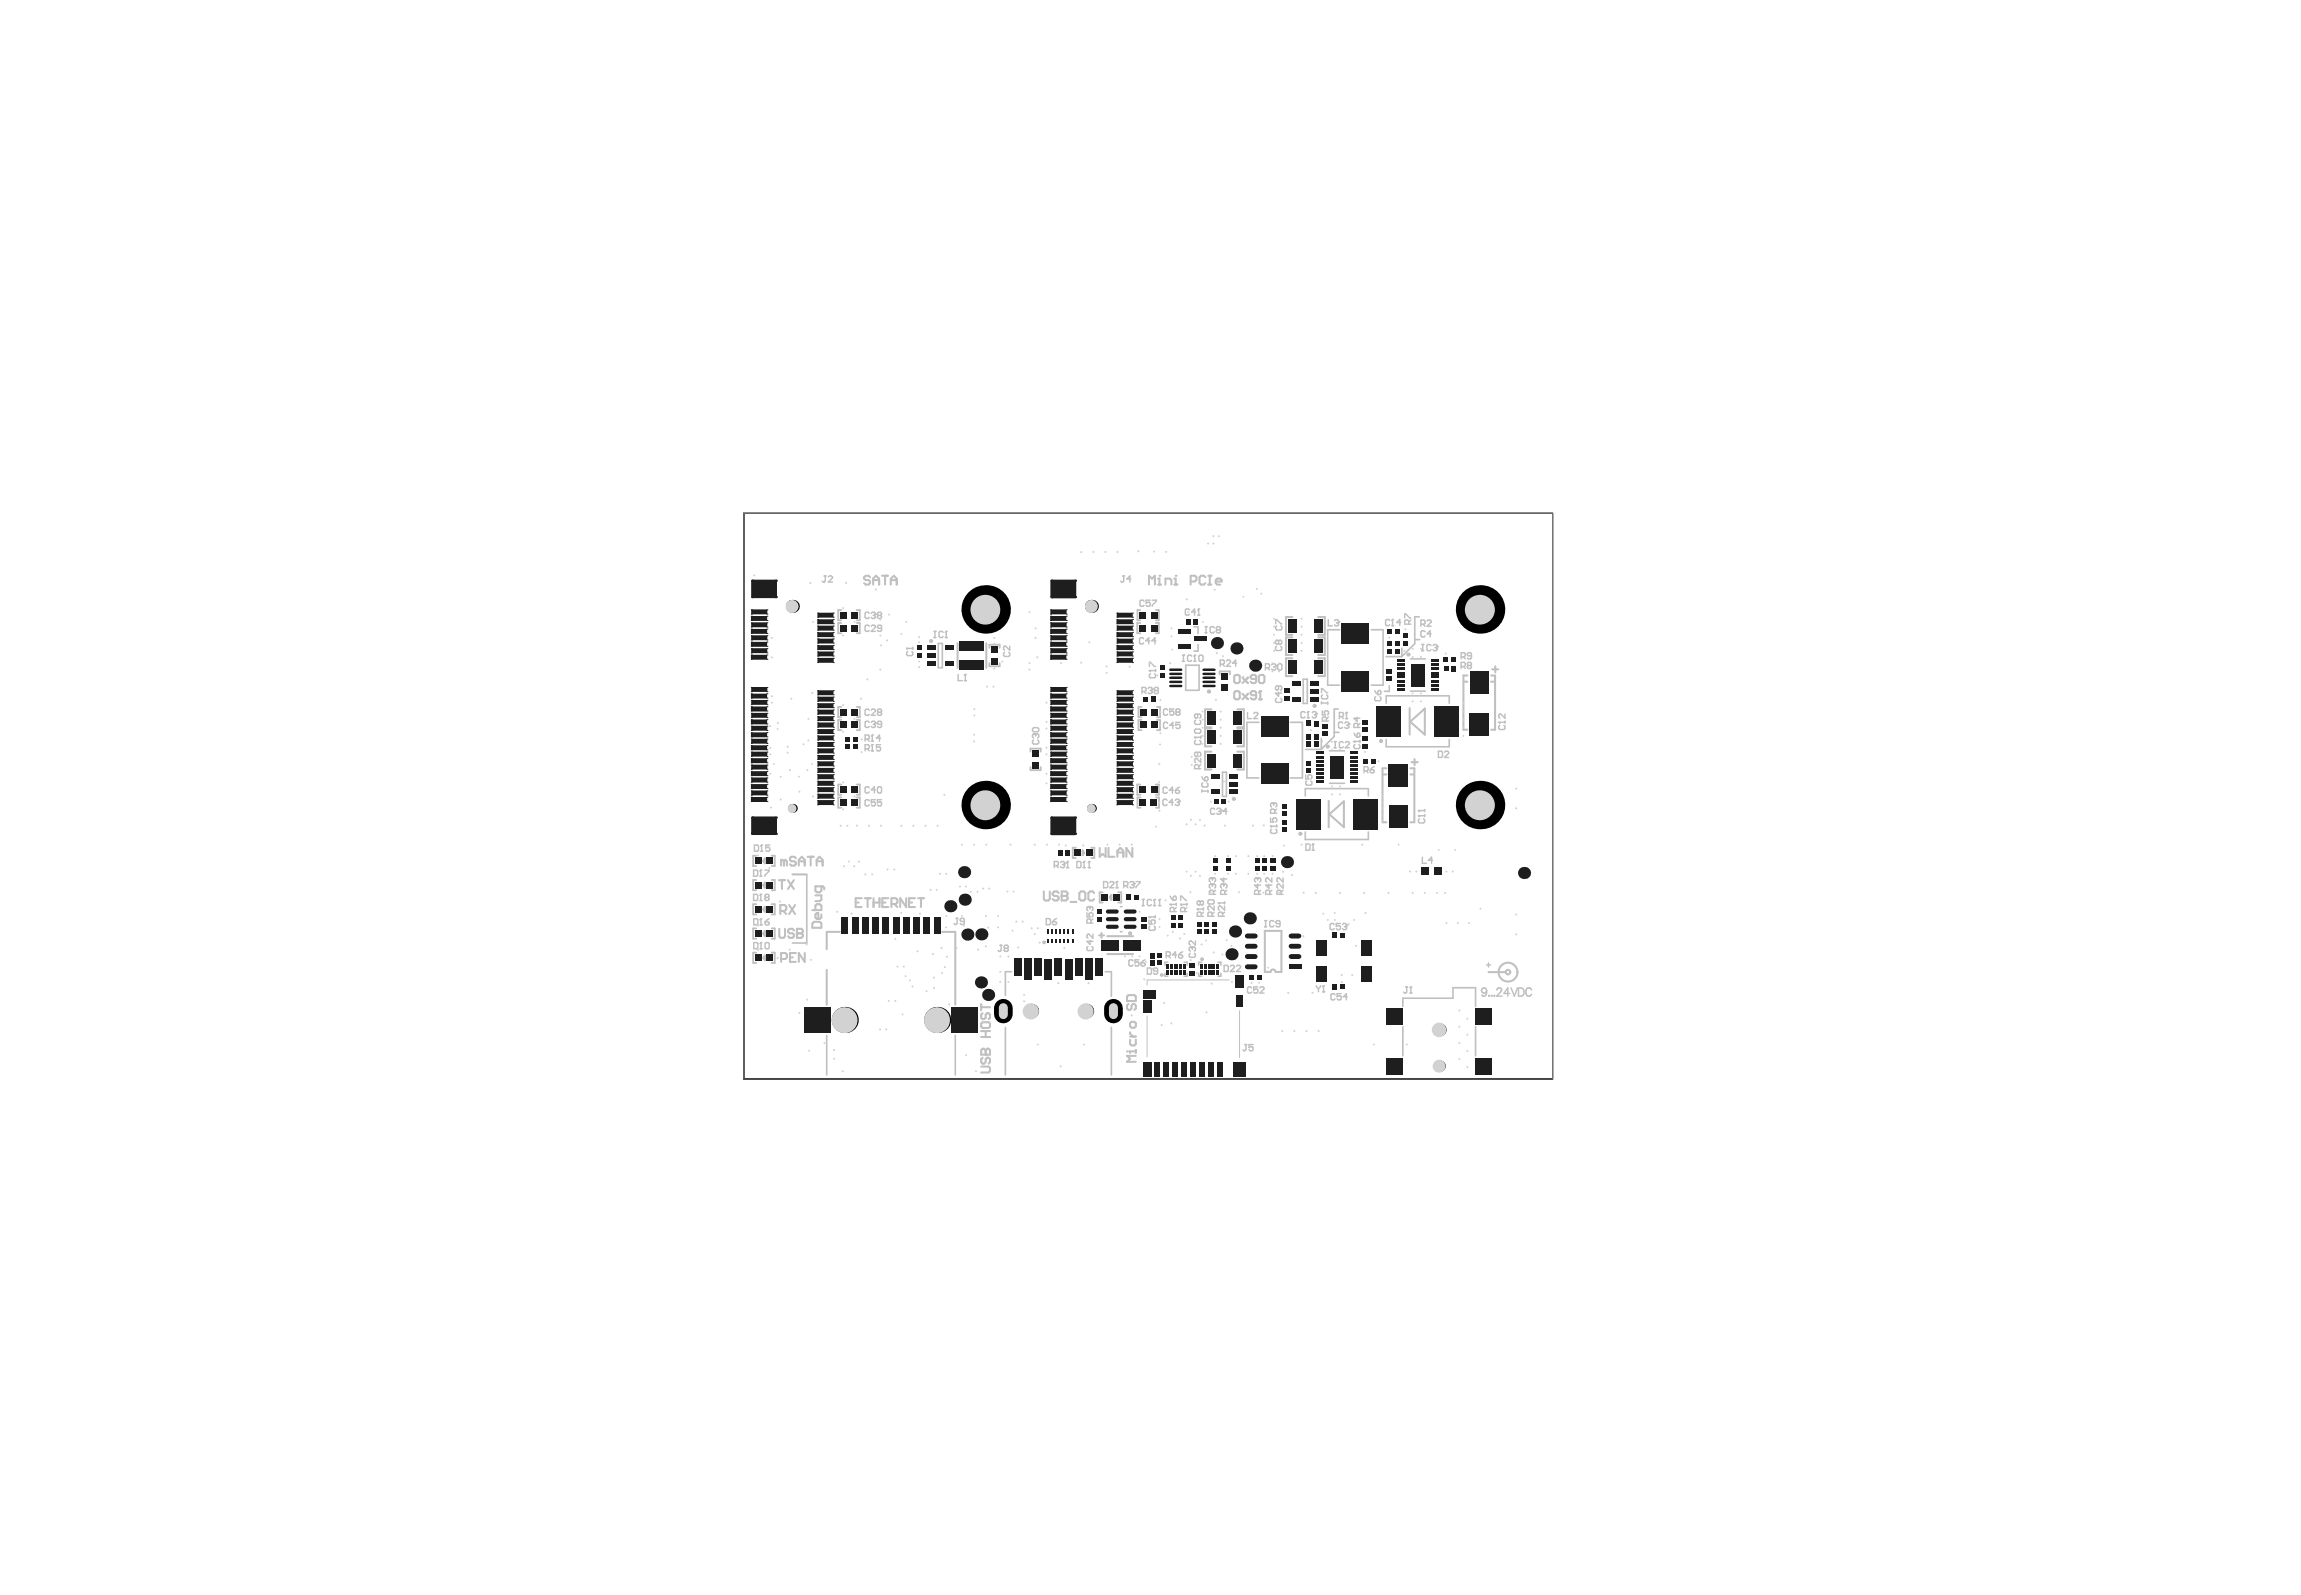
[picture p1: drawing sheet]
<svg xmlns="http://www.w3.org/2000/svg" width="284mm" height="197mm" viewBox="0 0 284 197" stroke-linecap="round" stroke-linejoin="round" font-family="sans-serif">
<path d="M91.8 63.4h99.8v69.8h-99.8z" fill="none" stroke="#000" stroke-width=".12"/>
<g fill="none" stroke="#c0c0c0" stroke-width=".23">
<path d="M103.8 75.3h-.3v1.3h.3M103.8 76.9h-.3v1.3h.3M105.7 75.3h.4v1.3h-.4M105.7 76.9h.4v1.3h-.4M122.1 80v-.4h1.3v.4M140.7 76.9h-.3v1.3h.3M140.7 75.3h-.3v1.3h.3M142.6 76.9h.4v1.3h-.4M142.7 75.3h.3v1.3h-.3M103.8 87.2h-.3v1.3h.3M103.8 88.8h-.3v1.3h.3M103.8 96.8h-.3v1.3h.3"/>
<path d="M103.8 98.4h-.3v1.3h.3M105.7 87.2h.4v1.3h-.4M105.7 88.8h.4v1.3h-.4M105.7 96.8h.4v1.3h-.4M105.7 98.4h.4v1.3h-.4M122.1 81.9v.3h1.3v-.3M127.2 92.8v-.4h1.2v.4M127.2 94.7v.3h1.2v-.3M140.7 96.8h-.3v1.3h.3M140.8 98.4h-.4v1.3h.4M140.9 87.2h-.4v1.3h.4M140.9 88.8h-.4v1.3h.4"/>
<path d="M142.6 96.8h.4v1.3h-.4M142.7 98.4h.3v1.3h-.3M142.8 88.8h.4v1.3h-.4M142.8 87.2h.4v1.3h-.4M150.5 83.2v-.3h1.3v.3M93.3 117.6h-.3v1.2h.3M93.3 105.6h-.3v1.3h.3M93.3 108.6h-.3v1.3h.3M93.3 111.6h-.3v1.3h.3M93.3 114.6h-.3v1.2h.3M95.2 117.6h.4v1.2h-.4M95.2 114.6h.4v1.2h-.4"/>
<path d="M95.2 111.6h.4v1.3h-.4M95.2 108.6h.4v1.3h-.4M95.2 105.6h.4v1.3h-.4M132.8 104.6h-.4v1.3h.4M134.7 104.6h.4v1.3h-.4M136.1 110.1h-.4v1.3h.4M138 110.1h.4v1.3h-.4"/>
</g>
<g fill="none" stroke="#c0c0c0" stroke-width=".25">
<path d="M107.4 71.2l-.2-.1h-.4l-.2 .1v.2l.2 .2h.4l.2 .2v.2l-.2 .1h-.4l-.2-.1M107.8 71.6h.7M107.8 72.1v-.7l.3-.3 .4 .3v.7M108.9 71.1h.7M109.2 71.1v1M109.9 71.6h.8M109.9 72.1v-.7l.4-.3 .4 .3v.7M118.2 79.4v3M121.7 79.4v3M141.8 72.1v-1l.4 .3 .3-.3v1M142.9 72.1h.4M142.9 71.4h.2v.7"/>
<path d="M143.1 71.1h.1M143.8 72.1v-.7h.6l.2 .2v.5M144.9 72.1h.4M144.9 71.4h.2v.7M145.1 71.1h.1M147 71.8h.5l.2-.2v-.4l-.2-.1h-.5v1M148.8 71.2l-.2-.1h-.4l-.2 .1v.8l.2 .1h.4l.2-.1M149.1 72.1h.4M149.1 71.1h.4M149.3 71.1v1M150 71.8h.8v-.2l-.2-.2h-.4l-.2 .2v.4l.2 .1h.4M159.5 78.7h-.8v2.1h.8"/>
<path d="M159.5 76.2h-.8v2.2h.8M162.7 78.7h.8v2.1h-.8M162.7 76.2h.8v2.2h-.8M149.5 92.8h-.8v2.2h.8M149.5 89.9h-.8v2.2h.8M149.5 87.6h-.8v2.2h.8M152.3 83.5l.2-.2h.3l.2 .2v.6l-.2 .2h-.3l-.2-.2zM152.3 85.5l.2-.2h.3l.2 .2v.6l-.2 .2h-.3l-.2-.2zM152.7 92.8h.8v2.2h-.8M152.7 89.9h.8v2.2h-.8M152.7 87.6h.8v2.2h-.8M153.3 83.6l.7 .7"/>
<path d="M153.3 85.6l.7 .7M153.7 84l.3-.4-.7 .7M153.7 86l.3-.4-.7 .7M155 83.8h-.5l-.1-.2v-.1l.1-.2h.4l.1 .2v.6l-.1 .2h-.4l-.1-.2M155 85.8h-.5l-.1-.2v-.1l.1-.2h.4l.1 .2v.6l-.1 .2h-.4l-.1-.2M155.4 83.5l.1-.2h.4l.2 .2v.6l-.2 .2h-.4l-.1-.2zM155.4 86.3h.3M155.5 85.3h.1M155.5 85.3v1M155.5 85.3l-.1 .2M159.5 81.2h-.8v2.2h.8M162.7 81.2h.8v2.2h-.8"/>
<path d="M164 98.8v3.3M170.7 95.6h.4M171.1 94.8h-.5v6.7h.5M174 87.4v3.3M174 89.1l1.8-1.7v3.3zM174.1 94.8h.5v6.7h-.5M174.1 95.6h.4M174.2 94.1h.8M174.6 93.7v.7M180.6 84.1h.5M181.1 83.4h-.5v6.7h.5M184 83.4h.5v6.7h-.5"/>
<path d="M184 84.1h.5M184.2 82.6h.7M184.5 82.2v.8M94.4 117.9v.6l-.2-.3zM94.4 105.9v.7l-.2-.4zM94.4 108.9v.6l-.2-.3zM94.4 111.9v.6l-.2-.3zM94.4 114.9v.6l-.2-.3zM96.1 108.6h.8M96.2 114.6v.9l.2 .2h.3l.2-.2v-.9M96.3 112.4h.5l.2-.1v-.4l-.2-.2h-.5v1.1M96.4 118.4h.5l.2-.2v-.4l-.2-.2h-.5v1.1"/>
<path d="M96.5 108.6v1.1M96.7 112.4l.3 .4M96.8 106.3l-.2-.2h-.2v.7M96.8 106.3l.1-.2 .2 .2v.5M96.8 106.3v.5M97.2 108.6l.8 1.1M97.4 111.7l.7 1.1M97.5 118.2h.3M98 108.6l-.8 1.1M98 114.8l-.2-.2h-.4l-.1 .2v.2l.1 .2h.4l.2 .2v.1l-.2 .2h-.4l-.1-.2M98.1 111.7l-.7 1.1M98.2 117.6h-.7v1.1h.7"/>
<path d="M98.2 105.9l-.1-.2h-.4l-.2 .2v.2l.2 .2h.4l.1 .2v.2l-.1 .1h-.4l-.2-.1M98.4 115.2h.1M98.4 114.6h.5l.2 .2v.2l-.2 .2 .2 .2v.1l-.2 .2h-.5zM98.4 115.2h.5M98.6 106.8v-.7l.4-.4 .3 .4v.7M98.6 106.3h.7M99.3 117.6v1.1l-.7-1.1v1.1M99.7 105.7h.7M100.1 105.7v1.1M100.3 114l.2-.2h.7l.2 .2v.5h-1.1zM100.3 112.3h1.1v-.5l-.2-.2h-.4l-.2 .2v.5M100.6 110.5h.8v.5l-.2 .2h-.6"/>
<path d="M100.8 106.3h.7M100.8 106.8v-.7l.3-.4 .4 .4v.7M101.4 109.4v.5l-.2 .2h-.4l-.2-.2v-.5h.9l.2 .2v.2M101.4 112.9v.3l-.2 .2h-.4l-.2-.2v-.3l.2-.2h.2v.7M102 119.7v4.3M103.7 115h-1.7v2.1M105.6 111.4h.4M106.3 110.9h-.7v1h.7M106.7 110.9h.8M107.1 110.9v1M107.8 111.4h.7M107.8 110.9v1"/>
<path d="M108.5 110.9v1M108.9 111.4h.4M109.6 110.9h-.7v1h.7M110 111.6h.5l.3-.2v-.4l-.3-.1h-.5v1M110.4 111.6l.4 .3M111.8 110.9v1l-.7-1v1M112.2 111.4h.4M112.9 110.9h-.7v1h.7M113.3 110.9h.7M113.7 110.9v1M116.3 115h1.6v9M128.8 110v1l.2 .1h.4l.2-.1v-1"/>
<path d="M130.7 110.2l-.2-.2h-.4l-.2 .2v.2l.2 .2h.4l.2 .2v.2l-.2 .1h-.4l-.2-.1M131 110.6h.1M131 110h.6l.2 .2v.2l-.2 .2 .2 .2v.2l-.2 .1h-.6zM131 110.6h.6M132.1 111.3h.8M133.2 110.2l.2-.2h.4l.1 .2v.8l-.1 .1h-.4l-.2-.1zM133.6 105l.2 .3-.2 .2zM135 110.2l-.1-.2h-.4l-.2 .2v.8l.2 .1h.4l.1-.1M135.6 115.4h.7M135.7 104.7v1l.4-.3 .4 .3v-1M135.9 115.1v.6M136.7 117.7h3.2"/>
<path d="M136.7 115.5h3.2M136.8 104.7v1h.7M137.2 110.5v.6l-.2-.3zM137.9 105.7v-.7l.4-.3 .3 .3v.7M137.9 105.2h.7M139.8 104.7v1l-.8-1v1M157.4 120a.3 .3 0 0 0-.3-.4 .3 .3 0 0 0-.3 .4h-.7v-5.1h2.1v5.1h-.8M164.1 100.5l1.8-1.6v3.2zM183.7 120h2M121.1 131.6h.9l.2 .2v.4l-.2 .2h-.9M121.1 126.3l.2-.1h.7l.2 .1v.4l-.2 .2h-.7l-.2-.2zM121.1 124v.7"/>
<path d="M121.1 128h1.1M121.1 127.2h1.1M121.1 124.3h1.1M121.3 130.5l-.2 .2v.4l.2 .2h.1l.3-.2v-.4l.1-.2h.2l.2 .2v.4l-.2 .2M121.3 125l-.2 .2v.4l.2 .2h.1l.3-.2v-.4l.1-.2h.2l.2 .2v.4l-.2 .2M121.3 129.4h.1l.3 .2 .1-.2h.2l.2 .2v.6h-1.1v-.6zM121.7 130.2h.1M121.7 127.2v.8M121.7 129.6v.6M139.1 129.8h.1M139.1 123l.2-.2h.7l.2 .2v.5h-1.1zM139.3 123.9l-.2 .2v.4l.2 .1h.2l.2-.1v-.4l.1-.2h.2l.2 .2v.4l-.2 .1"/>
<path d="M139.5 126.3l.2-.2h.3l.2 .2v.4l-.2 .1h-.3l-.2-.1zM139.5 128.3v.5l.2 .2h.3l.2-.2v-.5M139.5 127.4v.2l.3 .3M139.5 127.9h.7M140.2 130.3h-1.1l.4 .4-.4 .3h1.1M140.2 129.6v.4M140.2 129.8h-.7v.2"/>
<circle cx="114.9" cy="79.1" r=".13"/>
<circle cx="149.2" cy="85.3" r=".13"/>
<circle cx="152.3" cy="98.6" r=".13"/>
<circle cx="162.2" cy="87.1" r=".13"/>
<circle cx="163.9" cy="92.1" r=".13"/>
<circle cx="170.4" cy="91.5" r=".13"/>
<circle cx="173.8" cy="80.8" r=".13"/>
<circle cx="128.9" cy="116.3" r=".1"/>
<circle cx="139.5" cy="115.2" r=".13"/>
<circle cx="148.3" cy="118.4" r=".1"/>
<circle cx="160.5" cy="102.9" r=".13"/>
<circle cx="186.1" cy="120" r=".28"/>
<circle cx="186.1" cy="120" r="1.17"/>
<circle cx="143.4" cy="120.3" r=".1"/>
</g>
<g fill="none" stroke="#c0c0c0" stroke-width=".2">
<path d="M115.8 79.4h.5v3h-.5zM147.4 77.4h.5v.8M147.9 79.5v.9h-.5M165.3 77.7h-1.4v6.9h1.4M169.2 77.7h1.5v6.9h-1.5M174.6 78.9h.6M175.2 76.1h-.6v3.3l-1.5 1.5M146.3 82.1h1.7v3.1h-1.7zM150.9 95.3h.5v3h-.5zM155.4 89.1h-1.5v6.9h1.5M159.2 89.1h1.5v6.9h-1.5M160.8 83.8h.5v3h-.5z"/>
<path d="M161.1 98.2v-.9h7.8v.9M161.1 92.5h2M163.1 91.1v1.4M164.1 96.7h1.8M164.1 92.7h1.8M164.7 90.4h.6M165.2 87.5h-.5v3.4l-1.6 1.6M171.1 86.8v-.9h7.8v.9M171.1 91.2v1h7.8v-1M171.5 84.6v.7h-.6M173 80v1h-1.9M174.1 85.3h1.8"/>
<path d="M174.1 81.3h1.8M97.8 107.9h1.8v8.5h-1.8M124.8 119.9h-.7v3M136.4 119.9h.8v3.1M138.3 111.9h.2M138.3 115h.2M144.1 118.8h-.3v.3M146.1 118.8h.4v.3M148.3 118.8h-.4v.3M150.3 118.8h.4v.3M161.1 102.7v.9h7.8v-.9M102 127.8v4.9"/>
<path d="M117.9 127.8v4.9M124.1 126.8v5.9M137.2 126.8v5.9M143.8 120.1v.4h.3M146.5 120.1v.4h-.4M147.9 120.1v.4h.4M150.7 120.1v.4h-.4M173.1 124.2v-1h6.2v-1.3h2.8v2.3M173.1 126.7v3.6M182.1 126.7v3.6"/>
</g>
<path d="M141.6 125.4v5M151.7 120.9h-10.1v.7M153 124.7v5.9" fill="none" stroke="#c0c0c0" stroke-width=".12"/>
<g fill="none" stroke="#c0c0c0" stroke-width=".18">
<path d="M101.7 71.1h.3M101.9 71.1v.6l-.2 .1-.2-.1M102.2 71.2l.2-.1h.2l.1 .1v.1l-.5 .5h.5M107.3 75.7l-.1-.1h-.3l-.1 .1v.5l.1 .1h.3l.1-.1M107.3 77.3l-.1-.1h-.3l-.1 .1v.5l.1 .1h.3l.1-.1M107.5 75.7l.2-.1h.2l.1 .2M107.5 77.3l.2-.1h.2l.1 .1v.1l-.5 .5h.5M107.8 75.9h.1M107.9 75.9l.1 .2-.1 .2h-.2l-.2-.1M108 75.8h.1M108 75.8l-.1 .1M108.4 75.9l-.1-.1 .1-.2h.3l.1 .1-.1 .2"/>
<path d="M108.4 75.9l-.1 .2 .1 .2h.3l.1-.1-.1-.3M108.4 75.9h.3M108.8 77.5h-.4l-.1-.1 .1-.2h.3l.1 .1v.5l-.1 .1h-.3l-.1-.1M112.7 79.9v.3M115.3 77.9h.2M115.3 78.7h.2M115.4 77.9v.8M116.4 78.1l-.1-.2h-.3l-.1 .2v.5l.1 .1h.3l.1-.1M116.7 78.7h.2M116.8 77.9h.1M116.8 77.9v.8M116.8 77.9l-.1 .2"/>
<path d="M124.6 79.7v.6l-.5-.6-.2 .2v.2l.1 .2M138.6 71.1h.2M138.7 71.1v.6l-.1 .1-.3-.1M139.6 71.5h-.5l.3-.4v.7M141.1 78.8l-.1-.1h-.2l-.2 .1v.5l.2 .2h.2l.1-.2M141.2 74.2l-.1-.1h-.3l-.1 .1v.5l.1 .1h.3l.1-.1M141.9 79.1h-.5l.4-.4v.8M142 74.1h-.6v.4l.3-.2 .3 .2v.2l-.2 .1h-.2l-.2-.1M142.2 74.1h.5v.1l-.5 .5v.1M142.7 79.1h-.5l.3-.4v.8M146.8 75.3l-.1-.1h-.3l-.1 .1v.5l.1 .1h.3l.1-.1M147.6 75.5h-.5l.3-.3v.7"/>
<path d="M147.8 75.9h.3M147.9 75.2h.1M147.9 75.2v.7M147.9 75.2l-.1 .1M148.7 77.3h.3M148.7 78.1h.3M148.9 77.3v.8M149.9 77.5l-.2-.2h-.2l-.1 .2v.5l.1 .1h.2l.2-.1M150.2 77.7l-.1 .1 .1 .3h.3l.1-.1-.1-.3M150.2 77.7l-.1-.1 .1-.3h.3l.1 .2-.1 .2M150.2 77.7h.3M157.4 77v-.5h.2l.5 .5h.1"/>
<path d="M157.5 79.8l-.1 .1v.3l.1 .1h.6l.1-.1v-.3l-.1-.1M157.6 77.2l-.2 .2v.2l.2 .1h.5l.1-.1v-.2l-.1-.2M157.8 79.1l-.1-.1-.3 .1v.3l.1 .1 .3-.1M157.8 79.1l.1-.1 .3 .1v.3l-.1 .1-.3-.1M157.8 79.1v.3M163.9 76.5v.7h.5M164.7 76.6l.1-.1h.3l.1 .2M164.9 76.9h.2M165.1 76.9l.1 .1-.1 .2h-.3l-.1-.1M165.2 76.7h.1M165.2 76.7l-.1 .2M171.5 76.6l-.1-.1h-.3l-.1 .1v.5l.1 .1h.3l.1-.1"/>
<path d="M171.8 77.2h.2M171.9 76.5h.1M171.9 76.5v.7M171.9 76.5l-.1 .1M172.9 76.8h-.5l.4-.3v.7M173.4 76.3v-.5h.1l.5 .5h.1M173.9 77v-.3l-.2-.2h-.2l-.1 .2v.3h.7M174.1 76.5l-.2 .3M175.4 77h.3l.2-.1v-.2l-.2-.2h-.3v.8M175.5 79.5h.2M175.6 79.5v.8M175.6 77l.3 .3"/>
<path d="M175.9 78l-.2-.2h-.2l-.1 .2v.5l.1 .1h.2l.2-.1M176.1 76.7l.2-.2h.2l.1 .2v.1l-.5 .5h.5M176.6 79.7l-.1-.2h-.3l-.1 .2v.5l.1 .1h.3l.1-.1M176.6 78.2h-.5l.4-.4v.8M176.9 79.7l.1-.2h.2l.2 .3M177.1 79.9h.1M177.2 79.9l.2 .2-.2 .2h-.2l-.1-.1M177.4 79.8h.1M177.4 79.8l-.2 .1M106.8 91.2h.4l.1-.1v-.3l-.1-.1h-.4v.8M106.8 92.4h.4l.1-.1v-.3l-.1-.1h-.4v.8M107 91.2l.3 .3"/>
<path d="M107 92.4l.3 .3M107.3 89.1l-.1-.1h-.3l-.1 .1v.6l.1 .1h.3l.1-.1M107.3 97.2l-.1-.1h-.3l-.1 .1v.5l.1 .2h.3l.1-.2M107.3 87.7l-.1-.2h-.3l-.1 .2v.5l.1 .1h.3l.1-.1M107.3 98.8l-.1-.1h-.3l-.1 .1v.5l.1 .2h.3l.1-.2M107.5 89.1l.2-.1h.2l.1 .3M107.5 87.7l.2-.2h.2l.1 .2v.1l-.5 .5h.5M107.5 92.7h.3M107.5 91.5h.3M107.7 91.9h.1M107.7 90.7h.1M107.7 91.9l-.2 .1"/>
<path d="M107.7 90.7v.8M107.7 91.9v.8M107.7 90.7l-.2 .1M107.8 89.4h.1M107.9 89.4l.1 .1-.1 .3h-.2l-.2-.1M108 89.3h.1M108 97.5h-.5l.4-.4v.8M108 98.7h-.5v.4l.3-.1 .2 .1v.2l-.1 .2h-.2l-.2-.2M108 89.3l-.1 .1M108.3 97.2l.1-.1h.3l.1 .1v.5l-.1 .2h-.3l-.1-.2zM108.4 87.9l-.1-.1 .1-.3h.3l.1 .2-.1 .2M108.4 87.9l-.1 .1 .1 .3h.3l.1-.1-.1-.3"/>
<path d="M108.4 87.9h.3M108.7 91.9h-.5v.4l.2-.1 .3 .1v.2l-.2 .2h-.2l-.1-.2M108.7 91.1h-.5l.3-.4v.8M108.8 89.4h-.4l-.1-.1 .1-.3h.3l.1 .1v.6l-.1 .1h-.3l-.1-.1M108.8 98.7h-.5v.4l.4-.1 .1 .1v.2l-.1 .2h-.3l-.1-.2M111.9 80h.1M111.9 80h.8M111.9 80l.1 .2M112 80.4l-.1 .1v.3l.1 .1h.5l.2-.1v-.3l-.2-.1M118.3 83.2v.8h.5M119 84h.3M119.1 83.2h.1"/>
<path d="M119.1 83.2v.8M119.1 83.2l-.1 .2M124 80.5l-.1 .1v.3l.1 .1h.5l.1-.1v-.3l-.1-.1M127.4 89.9l.2-.1h.5l.1 .1v.3l-.1 .1h-.5l-.2-.1zM127.6 91.3l-.2 .2v.2l.2 .1h.5l.1-.1v-.2l-.1-.2M127.7 90.6h.1M127.7 90.6l-.3 .1v.2l.2 .2M127.7 90.6l.1 .1M127.8 90.7l.1-.1 .3 .1v.2l-.1 .2M127.8 90.7v.1M140.9 85.3h.4l.1-.1v-.2l-.1-.2h-.4v.8M141.2 85.3l.2 .3"/>
<path d="M141.7 85l.1-.2h.3l.1 .3M141.9 82.8h.1M141.9 82.3v-.6h.1l.5 .6h.1M141.9 82.8h.7M141.9 82.8l.1 .1M142 85.2h.1M142 83.1l-.1 .2v.2l.1 .1h.5l.1-.1v-.2l-.1-.2M142.1 85.2l.1 .1-.1 .3h-.3l-.1-.1M142.2 85.1h.1M142.2 85.1l-.1 .1M142.6 85.2l-.1-.1 .1-.3h.2l.2 .2-.2 .2M142.6 85.2h.2"/>
<path d="M142.6 85.2l-.1 .1 .1 .3h.2l.2-.1-.2-.3M142.6 82.6v.3M144 98.8l-.1-.2h-.2l-.2 .2v.5l.2 .1h.2l.1-.1M144.1 97.3l-.2-.1h-.2l-.1 .1v.5l.1 .1h.2l.2-.1M144.1 89.3l-.1-.2h-.3l-.1 .2v.5l.1 .1h.3l.1-.1M144.1 87.6l-.1-.1h-.3l-.1 .1v.5l.1 .2h.3l.1-.2M144.8 99h-.5l.4-.4v.8M144.8 97.5h-.5l.4-.3v.7M144.9 87.5h-.5v.4l.3-.1 .2 .1v.2l-.2 .2h-.2l-.1-.2M144.9 89.5h-.5l.3-.4v.8M145 98.8l.2-.2h.2l.2 .3M145.1 97.5h.4l.1 .3-.1 .1h-.3l-.1-.1z"/>
<path d="M145.3 87.9l-.2-.1 .2-.3h.2l.1 .1-.1 .3M145.3 87.9l-.2 .1 .2 .3h.2l.1-.2-.1-.2M145.3 87.9h.2M145.3 99h.1M145.4 99l.2 .2-.2 .2h-.2l-.2-.1M145.6 98.9h.1M145.6 98.9l-.2 .1M145.6 97.2l-.5 .3M145.6 89.1h-.5v.4l.4-.1 .1 .1v.3l-.1 .1h-.2l-.2-.1M145.9 80.9h.3M145.9 81.6h.3M146.1 80.9v.7"/>
<path d="M147.1 81l-.1-.1h-.3l-.1 .1v.5l.1 .1h.3l.1-.1M147.3 81.6h.3M147.4 91h.1M147.4 90.1l.2-.1h.5l.1 .1v.3l-.1 .1h-.5l-.2-.1zM147.4 91h.8M147.4 91l.2 .1M147.5 80.9h.1M147.5 80.9v.7M147.5 80.9l-.2 .1M147.6 91.4l-.2 .1v.3l.2 .1h.5l.1-.1v-.3l-.1-.1M147.6 88.9l-.2 .1v.3l.2 .1h.5l.1-.1v-.3l-.1-.1M147.8 88.1v.4l-.1 .1-.3-.1v-.2l.2-.2h.5l.1 .2v.2l-.1 .1"/>
<path d="M147.8 92.8v.4l-.1 .2-.3-.2v-.2l.2-.2h.5l.1 .2v.2l-.1 .2M147.9 94.9v-.4l-.1-.1h-.2l-.2 .1v.4h.8M148 81l.1-.1h.2l.2 .1v.5l-.2 .1h-.2l-.1-.1zM148.2 93.6v.5l-.5-.5-.3 .1v.3l.2 .1M148.2 90.9v.2M148.2 94.4l-.3 .2M148.3 97.5v.3M148.3 97.6h.8M148.3 95.9l.4 .5M148.4 96.6l-.1 .1v.3l.1 .1h.6l.1-.1v-.3l-.1-.1M148.7 96l.3-.1 .1 .1v.2l-.1 .2h-.3zM149.1 97.5v.3"/>
<path d="M149.9 99.9l-.1-.1h-.3l-.1 .1v.5l.1 .1h.3l.1-.1M150.2 99.9l.1-.1h.3l.1 .2M150.6 82h.4l.1-.1v-.3l-.1-.1h-.4v.7M150.9 82l.2 .2M151.4 81.6l.1-.1h.2l.2 .1v.1l-.5 .5h.5M152.6 81.9h-.5l.4-.4v.7M154 87.9v.8h.5M154.7 88.1l.2-.2h.2l.1 .2v.1l-.5 .5h.5M156.2 82.4h.4l.1-.1v-.2l-.1-.2h-.4v.8M156.4 82.4l.3 .3M156.9 82.1l.2-.2h.2l.1 .3M157.1 99.1h.1"/>
<path d="M157.1 99.1l-.3 .1v.3l.1 .1M157.1 99.1l.1 .1M157.2 99.2l.1-.1 .3 .1v.3l-.2 .1M157.2 99.2v.2M157.2 82.3h.1M157.3 82.3l.1 .1-.1 .3h-.2l-.2-.1M157.4 82.2h.1M157.4 82.2l-.1 .1M157.5 86.2l-.1 .1v.3l.1 .1h.6l.1-.1v-.3l-.1-.1M157.6 99.9l-.3 .2M157.7 82.1l.1-.2h.3l.1 .2v.5l-.1 .1h-.3l-.1-.1zM157.8 84.7v.3l-.1 .2-.3-.2v-.2l.1-.1h.6l.1 .1v.2l-.1 .2"/>
<path d="M157.8 85.4v.5l-.4-.4h.8M161.1 88l-.2-.2h-.2l-.1 .2v.5l.1 .1h.2l.2-.1M161.1 95.6v.5h.4l-.1-.2 .1-.3h.3l.1 .2v.2l-.1 .1M161.3 96.4l-.2 .1v.3l.2 .1h.5l.1-.1v-.3l-.1-.1M161.3 88.6h.3M161.5 87.8h.1M161.5 87.8v.8M161.5 87.8l-.2 .2M162 88l.1-.2h.2l.2 .3M162.2 88.2h.1M162.3 88.2l.2 .1-.2 .3h-.2l-.1-.1M162.5 88.1h.1"/>
<path d="M162.5 88.1l-.2 .1M163.1 85.5v-.5h.1l.5 .5h.2M163.1 86.6v.3M163.1 86.8h.8M163.2 87.7v.5h.4l-.1-.2 .1-.3h.2l.2 .2v.2l-.2 .1M163.2 85.8l-.1 .1v.2l.1 .2h.5l.2-.2v-.2l-.2-.1M163.7 89v-.4l-.1-.1h-.3l-.1 .1v.4h.8M163.9 86.6v.3M164 88.5l-.3 .2M164.7 91.5h.2M164.7 92.3h.2M164.8 91.5v.8"/>
<path d="M165.3 88.4h.4l.1-.1v-.2l-.1-.2h-.4v.8M165.6 88.4l.2 .3M165.7 89.2l-.1-.1h-.3l-.1 .1v.6l.1 .1h.3l.1-.1M165.8 91.7l-.1-.2h-.3l-.1 .2v.5l.1 .1h.3l.1-.1M166 89.2l.1-.1h.2l.2 .3M166 91.7l.2-.2h.2l.1 .2v.1l-.5 .5h.5M166.1 88.7h.2M166.2 87.9h.1M166.2 87.9l-.1 .2M166.2 87.9v.8M166.2 89.5h.1M166.3 89.5l.2 .1-.2 .3h-.2l-.1-.1"/>
<path d="M166.5 89.4h.1M166.5 89.4l-.2 .1M167.1 91.5h.1M167.1 91.5h.7M167.1 91.5l.1 .1M167.1 90.5l.4 .5M167.2 91.9l-.1 .1v.3l.1 .1h.5l.1-.1v-.3l-.1-.1M167.5 88.5v.5l-.4-.4h.7M167.6 90.5l.2 .1v.3l-.1 .1h-.2v-.4zM167.6 89.8v-.4l-.1-.1h-.3l-.1 .1v.4h.7M167.8 89.3l-.2 .2M167.8 91.4v.2"/>
<path d="M168.3 95.1h.4l.2-.1v-.3l-.2-.1h-.4v.8M168.6 95.1l.3 .3M169.1 95h.4l.1 .3-.1 .1h-.3l-.1-.1zM169.6 94.6l-.5 .4M169.7 85.2l.3 .5M169.8 86l-.1 .1v.3l.1 .1h.5l.1-.1v-.3l-.1-.1M170 85.3l.3-.1 .1 .1v.3l-.1 .1h-.3zM175.5 80.3h.2M175.8 99.9v.3M177.5 92.7h.4l.1 .1v.6l-.1 .1h-.4zM178.3 92.8l.1-.1h.3l.1 .1v.2l-.5 .5h.5M180.3 81.1h.4l.1-.2v-.2l-.1-.1h-.4v.7"/>
<path d="M180.3 82.3h.4l.1-.2v-.2l-.1-.2h-.4v.8M180.6 81.1l.2 .2M180.6 82.3l.2 .2M181.2 82.1l-.1-.1 .1-.3h.3l.1 .2-.1 .2M181.2 82.1l-.1 .2 .1 .2h.3l.1-.1-.1-.3M181.2 82.1h.3M181.6 80.9h-.4l-.1-.1 .1-.2h.3l.1 .1v.5l-.1 .1h-.3l-.1-.1M185 89.1h.1M185 89.1h.7M185 89.1l.1 .2M185.1 89.5l-.1 .2v.2l.1 .1h.5l.1-.1v-.2l-.1-.2M185.7 88.1v.5l-.5-.5-.2 .2v.2l.1 .1"/>
<path d="M185.7 89v.3M93 110.4h.4l.1 .1v.5l-.1 .1h-.4zM93 107.4h.4l.1 .1v.5l-.1 .1h-.4zM93 113.4h.4l.1 .1v.5l-.1 .2h-.4zM93 116.3h.4l.1 .2v.5l-.1 .1h-.4zM93.1 104.3h.4l.1 .1v.5l-.1 .2h-.4zM93.8 108.1h.2M93.8 111.1h.2M93.8 114.2h.2M93.8 117.1h.2M93.9 105.1h.2M93.9 107.4h.1"/>
<path d="M93.9 110.4h.1M93.9 107.4v.7M93.9 110.4v.7M93.9 107.4l-.1 .1M93.9 110.4l-.1 .1M93.9 113.4h.1M93.9 116.3h.1M93.9 113.4v.8M93.9 116.3v.8M93.9 113.4l-.1 .1M93.9 116.3l-.1 .2M94 104.3h.1"/>
<path d="M94 104.3v.8M94 104.3l-.1 .1M94.4 107.4h.5v.1l-.5 .5v.1M94.4 113.8h.4l.1 .2-.1 .2h-.2l-.2-.2zM94.4 116.5l.2-.2h.2l.1 .2v.5l-.1 .1h-.2l-.2-.1zM94.5 110.8l-.1-.2 .1-.2h.3l.1 .1-.1 .3M94.5 110.8l-.1 .1 .1 .2h.3l.1-.1-.1-.2M94.5 110.8h.3M94.9 113.4l-.5 .4M95 104.3h-.5v.4l.3-.2 .2 .2v.2l-.1 .2h-.3l-.1-.2M118 113.3h.3M118.1 113.3v.7l-.1 .1-.3-.1"/>
<path d="M119 113.7h-.4l-.1-.1 .1-.3h.3l.1 .2v.5l-.1 .1h-.3l-.1-.1M123.4 116.7h.3M123.6 116.7v.6l-.2 .1-.2-.1M124.1 117l-.2-.1 .2-.2h.2l.1 .1-.1 .2M124.1 117l-.2 .2 .2 .2h.2l.1-.1-.1-.3M124.1 117h.2M129.1 113.4h.4l.1 .1v.5l-.1 .1h-.4zM129.9 113.7h.4l.1 .3-.1 .1h-.3l-.1-.1zM130.1 106.8h.4l.1-.1v-.3l-.1-.1h-.4v.8M130.4 106.8l.2 .3M130.4 113.4l-.5 .3M130.9 106.4l.1-.1h.3l.1 .3"/>
<path d="M131.1 106.7h.2M131.3 106.7l.1 .1-.1 .3h-.3l-.1-.1M131.4 106.6h.1M131.4 106.6l-.1 .1M131.6 107.1h.3M131.8 106.3h.1M131.8 106.3v.8M131.8 106.3l-.2 .1M132.9 106.3h.4l.1 .1v.6l-.1 .1h-.4zM133.7 107.1h.2M133.8 106.3h.1M133.8 106.3v.8"/>
<path d="M133.8 106.3l-.1 .1M134.1 112.7v.5h.4l-.1-.3 .1-.2h.3l.1 .1v.2l-.1 .2M134.3 116.8l-.2 .1v.3l.2 .1h.5l.1-.1v-.3l-.1-.1M134.3 107.1h.3M134.4 111.9h.1M134.4 111.9l.1 .1M134.4 111.9l-.3 .1v.3l.2 .1M134.4 106.3h.1M134.4 106.3l-.1 .1M134.4 106.3v.8M134.5 112l.1-.1 .3 .1v.3l-.1 .1M134.5 112v.1"/>
<path d="M134.5 116.1v.5l-.4-.4h.8M134.6 113.9v-.4l-.1-.1h-.2l-.2 .1v.4h.8M134.9 115.3v.5l-.5-.5-.3 .1v.3l.2 .1M134.9 113.4l-.3 .3M136.2 108.8h.4l.1 .1v.5l-.1 .2h-.4zM137 108.9l.1-.1h.2l.2 .1v.2l-.5 .5h.5M137.7 109.6h.3M137.9 108.8h.1M137.9 108.8v.8M137.9 108.8l-.2 .1M138.7 109.3h.4l.1-.1v-.3l-.1-.1h-.4v.8M138.9 109.3l.3 .3"/>
<path d="M139.4 108.9l.2-.1h.2l.2 .3M139.7 109.2h.1M139.8 118.6l-.1-.1h-.3l-.1 .1v.5l.1 .1h.3l.1-.1M139.8 109.2l.2 .1-.2 .3h-.2l-.2-.2M140 109.1h.1M140 109.1l-.2 .1M140.2 108.8h.5v.1l-.5 .5v.2M140.6 118.5h-.5v.3l.2-.1 .3 .1v.3l-.2 .1h-.2l-.1-.1M140.8 118.8h.4l.1 .3-.1 .1h-.3l-.1-.1zM141 111h.2M141 111.8h.2M141.1 111v.8"/>
<path d="M141.3 118.5l-.5 .3M141.6 119.5h.4l.1 .1v.5l-.1 .1h-.4zM141.8 113.2h.1M141.8 113.2h.8M141.8 113.5v.5h.4l-.1-.2 .1-.3h.2l.2 .2v.2l-.2 .1M141.8 113.2l.1 .1M141.9 114.3l-.1 .1v.3l.1 .1h.5l.2-.1v-.3l-.2-.1M142.1 111.1l-.1-.1h-.3l-.1 .1v.5l.1 .2h.3l.1-.2M142.4 111.8h.2M142.5 111h.1M142.5 111v.8M142.5 111l-.1 .1"/>
<path d="M142.6 113v.3M142.9 119.9h-.4l-.1-.2 .1-.2h.2l.2 .1v.5l-.2 .1h-.2l-.1-.1M143 111.8h.2M143.1 111h.1M143.1 111l-.1 .1M143.1 111v.8M143.9 118h.4l.1-.2v-.2l-.1-.1h-.4v.7M144.2 118l.2 .2M144.4 111.6h.1M144.4 111.6h.8M144.4 111.6l.1 .1M144.4 110.6l.4 .5"/>
<path d="M144.8 110.7l.2-.1 .2 .1v.3l-.2 .1h-.2zM144.9 112.5v-.4l-.1-.1h-.3l-.1 .1v.4h.8M145.2 112l-.3 .3M145.2 111.5v.2M145.2 117.8h-.5l.4-.3v.7M145.5 117.8h.3l.2 .3-.2 .1h-.2l-.1-.1zM145.7 111.6h.1M145.7 111.1v-.5h.1l.5 .5h.2M145.7 111.6l.1 .1M145.7 111.6h.8M146 117.5l-.5 .3M146.2 112.5v-.4l-.1-.1h-.3l-.1 .1v.4h.8"/>
<path d="M146.5 112l-.3 .3M146.5 111.5v.2M146.9 117.6l-.1 .2v.2l.1 .2h.5l.1-.2v-.2l-.1-.2M147 116.9h.1M147 116.9l-.2 .1v.3l.1 .1M147 116.9l.2 .1M147.2 117l.1-.1 .2 .1v.3l-.1 .1M147.2 117v.1M147.5 116.1v.5l-.5-.5-.2 .2v.2l.1 .1M147.8 112.2h.1M147.8 112.2l.1 .1M147.8 112.2h.7"/>
<path d="M148.1 111.3l.2-.1 .2 .1v.3l-.1 .1-.3-.1M148.1 111.3l-.1-.1-.2 .1v.3l.1 .1 .2-.1M148.1 111.3v.3M148.3 113.1v-.4l-.2-.1h-.2l-.1 .1v.4h.7M148.5 112.6l-.2 .2M148.5 112.1v.2M149.1 111.2l.1-.1h.5l.1 .1v.2l-.1 .2h-.5l-.1-.2zM149.5 109.1h.1M149.5 108.3h.1M149.5 108.3l-.2 .2v.2l.1 .2M149.5 109.1l-.2 .1v.3l.1 .1M149.5 109.1l.1 .1"/>
<path d="M149.5 108.3l.1 .2M149.6 113.1v-.4l-.1-.1h-.3l-.1 .1v.4h.7M149.6 109.2l.2-.1 .2 .1v.3l-.1 .1M149.6 108.5v.1M149.6 109.2v.2M149.6 108.5l.2-.2 .2 .2v.2l-.1 .2M149.8 110.4v-.4l-.2-.1h-.2l-.1 .1v.4h.7M149.8 111.8v.5l-.5-.5-.2 .1v.3l.1 .1M149.8 112.6l-.2 .2M150 109.9l-.2 .2M150.4 111.4h.1M150.4 111.4h.7"/>
<path d="M150.4 111.4l.1 .2M150.4 100.1h.2M150.6 100.1l.1 .1-.1 .3h-.3l-.1-.1M150.7 100h.1M150.7 100l-.1 .1M150.9 113.1v-.4l-.1-.1h-.3l-.1 .1v.4h.7M150.9 109.1h.1M150.9 109.1l-.2 .1v.3l.1 .1M150.9 109.1l.1 .1M151 109.2l.2-.1 .2 .1v.3l-.1 .1M151 108.3v.6l-.3-.4h.7M151 109.2v.2"/>
<path d="M151.1 119.1h.4l.1 .2v.5l-.1 .1h-.4zM151.1 111.8v.5l-.5-.5-.2 .1v.3l.1 .1M151.1 112.6l-.2 .2M151.1 111.3v.3M151.2 110.4v-.4l-.2-.1h-.2l-.1 .1v.4h.7M151.4 109.9l-.2 .2M151.4 100.1h-.5l.4-.3v.7M151.8 119.3l.2-.2h.2l.2 .2v.1l-.6 .5h.6M152.6 119.3l.1-.2h.3l.1 .2v.1l-.5 .5h.5M155.1 108.3h.1M155.1 108.3l-.3 .2v.2l.2 .2M155.1 108.3l.1 .2"/>
<path d="M155.2 108.5l.1-.2 .3 .2v.2l-.1 .2M155.2 109.1v.5l-.4-.4h.8M155.2 108.5v.1M155.3 110.4v-.4l-.1-.1h-.2l-.2 .1v.4h.8M155.6 109.9l-.3 .2M156.1 113.6h.2M156.1 114.4h.2M156.2 113.6v.8M156.6 109.1v.5l-.4-.4h.8M156.7 110.4v-.4l-.1-.1h-.3l-.1 .1v.4h.8M156.8 102h.1M156.8 101v.5h.4l-.1-.3 .1-.2h.2l.2 .1v.2l-.2 .2"/>
<path d="M156.8 102h.8M156.8 102l.1 .1M156.9 102.3l-.1 .2v.2l.1 .2h.5l.2-.2v-.2l-.2-.2M157 108.3v.6l-.5-.6-.3 .2v.2l.1 .2M157 109.9l-.3 .2M157.2 113.7l-.1-.1h-.3l-.1 .1v.6l.1 .1h.3l.1-.1M157.3 100.4v-.4l-.1-.1h-.3l-.1 .1v.4h.8M157.6 101.8v.3M158 114h-.4l-.1-.1 .1-.3h.3l.1 .1v.6l-.1 .1h-.3l-.1-.1M158.1 110.4v-.4l-.1-.1h-.3l-.1 .1v.4h.8M158.4 109.1v.5l-.5-.5-.3 .1v.3l.1 .1M158.4 108.3v.6l-.5-.6-.3 .2v.2l.1 .2"/>
<path d="M158.4 109.9l-.3 .2M161.2 104.2h.4l.1 .1v.5l-.1 .1h-.4zM161.9 104.9h.3M162.1 104.2h.1M162.1 104.2v.7M162.1 104.2l-.2 .1M164.7 114.1l-.2-.1h-.2l-.1 .1v.5l.1 .1h.2l.2-.1M165.4 114h-.5v.4l.3-.2 .2 .2v.2l-.1 .1h-.2l-.2-.1M165.7 114.1l.1-.1h.3l.1 .2M165.9 114.4h.2M166.1 114.4l.1 .1-.1 .2h-.3l-.1-.1M166.2 114.2h.1"/>
<path d="M166.2 114.2l-.1 .2M175.1 100.7h.1M175.1 100h.1M175.1 100.7h.7M175.1 100.7l.1 .1M175.1 100h.7M175.1 100l.1 .2M175.2 101.1l-.1 .1v.2l.1 .2h.5l.1-.2v-.2l-.1-.1M175.5 105.8v.8h.6M175.8 100.5v.3M176.8 106.2h-.5l.4-.4v.8M183.5 119.1h.5"/>
<path d="M183.7 118.8v.5M153.6 128.9h.3M153.8 128.9v.7l-.2 .1-.2-.1M154.5 121.9l-.1-.1h-.3l-.1 .1v.5l.1 .2h.3l.1-.2M154.7 128.9h-.6v.4l.3-.1 .3 .1v.3l-.2 .1h-.2l-.2-.1M155.2 121.8h-.5v.4l.3-.1 .2 .1v.2l-.1 .2h-.2l-.2-.2M155.5 121.9l.1-.1h.3l.1 .1v.2l-.5 .5h.5M162.5 121.6v.2l.2 .2M162.7 122v.4M163 121.6v.2l-.3 .2M163.2 122.4h.3M163.4 121.6h.1"/>
<path d="M163.4 121.6v.8M163.4 121.6l-.2 .2M164.8 122.8l-.2-.2h-.2l-.1 .2v.5l.1 .1h.2l.2-.1M165.5 122.6h-.5v.4l.4-.1 .1 .1v.3l-.1 .1h-.2l-.2-.1M166.3 123h-.5l.4-.4v.8M173.5 121.8h.2M173.6 121.8v.6l-.1 .2-.3-.2M174 122.6h.3M174.1 121.8h.1M174.1 121.8v.8M174.1 121.8l-.1 .1M183.5 122.3a.49 .49 0 0 1-.4 .6l-.2-.1"/>
<path d="M183.7 122.9h.1zM184.1 122.9h.1zM184.4 122.9h.1zM184.7 122.2l.2-.3 .3 .1 .1 .1-.1 .4-.5 .4h.7M186.3 122.6h-.7l.5-.7v1M186.5 121.9l.4 1 .4-1M187.4 121.9h.3a.53 .53 0 0 1 .4 .5 .53 .53 0 0 1-.4 .5h-.3zM189 122.2a.36 .36 0 0 0-.5-.2 .54 .54 0 0 0-.2 .6 .54 .54 0 0 0 .5 .3l.2-.2"/>
<circle cx="183.2" cy="122.2" r=".31"/>
</g>
<path d="M91.8 63.4h99.8v69.8h-99.8z" fill="none" stroke="#787878" stroke-width=".13"/>
<g fill="#d2d2d2">
<circle cx="150.9" cy="117.8" r=".12"/>
<circle cx="152" cy="116.7" r=".12"/>
<circle cx="116.5" cy="98.1" r=".12"/>
<circle cx="120.3" cy="88.3" r=".12"/>
<circle cx="120.3" cy="87.5" r=".13"/>
<circle cx="120.2" cy="91.5" r=".12"/>
<circle cx="120.2" cy="90.7" r=".12"/>
<circle cx="177.6" cy="104.9" r=".12"/>
<circle cx="123.2" cy="113.1" r=".12"/>
<circle cx="123.2" cy="114.4" r=".12"/>
<circle cx="116.8" cy="114.5" r=".13"/>
<circle cx="119" cy="114.2" r=".12"/>
<circle cx="97.2" cy="92.9" r=".13"/>
<circle cx="97.2" cy="92.2" r=".13"/>
<circle cx="96" cy="90" r=".12"/>
<circle cx="96" cy="89.2" r=".13"/>
<circle cx="124.3" cy="110" r=".12"/>
<circle cx="125.1" cy="110" r=".11"/>
<circle cx="116.9" cy="118.1" r=".13"/>
<circle cx="147.7" cy="120.1" r=".13"/>
<circle cx="96" cy="118.2" r=".13"/>
<circle cx="96.3" cy="111.3" r=".13"/>
<circle cx="113.2" cy="117.4" r=".13"/>
<circle cx="97.5" cy="117.2" r=".13"/>
<circle cx="116.2" cy="117" r=".13"/>
<circle cx="115.2" cy="117.7" r=".13"/>
<circle cx="128.1" cy="114.6" r=".13"/>
<circle cx="128.3" cy="116.3" r=".13"/>
<circle cx="127.7" cy="115.3" r=".13"/>
<circle cx="142.2" cy="119.5" r=".12"/>
<circle cx="141.2" cy="120.9" r=".13"/>
<circle cx="151.4" cy="116" r=".13"/>
<circle cx="143.9" cy="111.1" r=".13"/>
<circle cx="151.6" cy="98.9" r=".13"/>
<circle cx="151.1" cy="96.4" r=".13"/>
<circle cx="143.1" cy="113.4" r=".12"/>
<circle cx="143.1" cy="114.4" r=".11"/>
<circle cx="147" cy="118.5" r=".12"/>
<circle cx="149.8" cy="117.5" r=".13"/>
<circle cx="148.9" cy="116.1" r=".12"/>
<circle cx="148.3" cy="116.6" r=".13"/>
<circle cx="146.2" cy="115.3" r=".13"/>
<circle cx="145.6" cy="115.8" r=".13"/>
<circle cx="144.7" cy="115" r=".13"/>
<circle cx="144.1" cy="115.5" r=".12"/>
<circle cx="140.7" cy="112.5" r=".12"/>
<circle cx="99.2" cy="91.9" r=".13"/>
<circle cx="130.9" cy="131.6" r=".13"/>
<circle cx="133.8" cy="128.9" r=".12"/>
<circle cx="128.1" cy="128.9" r=".12"/>
<circle cx="139.7" cy="125.3" r=".13"/>
<circle cx="141.4" cy="118.7" r=".13"/>
<circle cx="143.4" cy="126.5" r=".13"/>
<circle cx="144.6" cy="126.3" r=".13"/>
<circle cx="143.7" cy="123.8" r=".13"/>
<circle cx="144.4" cy="81.9" r=".13"/>
<circle cx="139.4" cy="82.3" r=".13"/>
<circle cx="141.9" cy="81.7" r=".13"/>
<circle cx="131" cy="81.8" r=".13"/>
<circle cx="133.4" cy="81.8" r=".13"/>
<circle cx="127.8" cy="78.7" r=".13"/>
<circle cx="133.7" cy="104.3" r=".13"/>
<circle cx="115.7" cy="101.9" r=".13"/>
<circle cx="114.2" cy="101.9" r=".13"/>
<circle cx="112.7" cy="101.9" r=".13"/>
<circle cx="111.2" cy="101.9" r=".13"/>
<circle cx="107.3" cy="101.9" r=".13"/>
<circle cx="108.7" cy="101.9" r=".13"/>
<circle cx="103.8" cy="101.9" r=".13"/>
<circle cx="113.5" cy="112.8" r=".13"/>
<circle cx="149.4" cy="110.1" r=".12"/>
<circle cx="152.9" cy="110.1" r=".12"/>
<circle cx="162.4" cy="110.2" r=".13"/>
<circle cx="158.5" cy="104.4" r=".12"/>
<circle cx="168.4" cy="110.2" r=".13"/>
<circle cx="150.7" cy="87.8" r=".12"/>
<circle cx="150.7" cy="88.8" r=".13"/>
<circle cx="150.7" cy="90.8" r=".13"/>
<circle cx="150.7" cy="91.8" r=".13"/>
<circle cx="150.7" cy="89.8" r=".13"/>
<circle cx="181.3" cy="113.9" r=".12"/>
<circle cx="179.9" cy="113.9" r=".12"/>
<circle cx="164.7" cy="113.5" r=".12"/>
<circle cx="163.9" cy="113.5" r=".13"/>
<circle cx="149.9" cy="72.8" r=".13"/>
<circle cx="174.8" cy="107.6" r=".13"/>
<circle cx="174" cy="107.6" r=".13"/>
<circle cx="179.3" cy="107.6" r=".13"/>
<circle cx="182.7" cy="112.1" r=".12"/>
<circle cx="178.5" cy="113.9" r=".12"/>
<circle cx="181.1" cy="131.7" r=".13"/>
<circle cx="180.1" cy="130.7" r=".12"/>
<circle cx="181.1" cy="129.7" r=".13"/>
<circle cx="180.1" cy="128.7" r=".13"/>
<circle cx="181.1" cy="127.7" r=".13"/>
<circle cx="180.1" cy="126.7" r=".13"/>
<circle cx="181.1" cy="125.7" r=".13"/>
<circle cx="180.1" cy="124.7" r=".13"/>
<circle cx="158.1" cy="86.2" r=".13"/>
<circle cx="140.6" cy="118" r=".12"/>
<circle cx="139.8" cy="118" r=".12"/>
<circle cx="138.8" cy="118" r=".12"/>
<circle cx="99.6" cy="123.4" r=".13"/>
<circle cx="157" cy="81.9" r=".12"/>
<circle cx="157.9" cy="81.9" r=".12"/>
<circle cx="157.4" cy="82.4" r=".13"/>
<circle cx="157" cy="82.9" r=".13"/>
<circle cx="157.9" cy="82.9" r=".13"/>
<circle cx="147.9" cy="93.4" r=".13"/>
<circle cx="160.6" cy="80.3" r=".13"/>
<circle cx="160.6" cy="79.3" r=".13"/>
<circle cx="160.6" cy="78.3" r=".12"/>
<circle cx="160.6" cy="77.3" r=".13"/>
<circle cx="160.6" cy="76.4" r=".13"/>
<circle cx="163.5" cy="88.9" r=".13"/>
<circle cx="170.6" cy="101.3" r=".13"/>
<circle cx="170.6" cy="100.5" r=".12"/>
<circle cx="170.6" cy="99.8" r=".13"/>
<circle cx="170.6" cy="99" r=".12"/>
<circle cx="170.6" cy="98.3" r=".13"/>
<circle cx="158.1" cy="85.3" r=".13"/>
<circle cx="168.4" cy="92.8" r=".13"/>
<circle cx="170.1" cy="94" r=".13"/>
<circle cx="178.4" cy="80.7" r=".13"/>
<circle cx="165.4" cy="98" r=".13"/>
<circle cx="164.4" cy="98" r=".13"/>
<circle cx="165.4" cy="97.1" r=".13"/>
<circle cx="164.4" cy="97.1" r=".13"/>
<circle cx="164.4" cy="91.6" r=".13"/>
<circle cx="165.4" cy="91.6" r=".13"/>
<circle cx="164.4" cy="92.6" r=".12"/>
<circle cx="165.4" cy="92.6" r=".12"/>
<circle cx="174.4" cy="80.1" r=".13"/>
<circle cx="175.4" cy="80.1" r=".13"/>
<circle cx="174.4" cy="81.1" r=".13"/>
<circle cx="175.4" cy="81.1" r=".13"/>
<circle cx="174.4" cy="85.6" r=".13"/>
<circle cx="175.4" cy="85.6" r=".13"/>
<circle cx="174.4" cy="86.6" r=".13"/>
<circle cx="175.4" cy="86.6" r=".13"/>
<circle cx="180.6" cy="90.8" r=".12"/>
<circle cx="180.6" cy="89.8" r=".12"/>
<circle cx="180.6" cy="88.8" r=".12"/>
<circle cx="180.6" cy="87.8" r=".11"/>
<circle cx="180.6" cy="86.8" r=".12"/>
<circle cx="161.8" cy="90.1" r=".13"/>
<circle cx="163.2" cy="91.5" r=".12"/>
<circle cx="173.4" cy="77.7" r=".13"/>
<circle cx="171.5" cy="78.7" r=".13"/>
<circle cx="156.7" cy="109.6" r=".12"/>
<circle cx="147" cy="101.2" r=".13"/>
<circle cx="123.7" cy="81.6" r=".12"/>
<circle cx="122.7" cy="78.7" r=".13"/>
<circle cx="113.4" cy="82.3" r=".13"/>
<circle cx="113.4" cy="81.6" r=".12"/>
<circle cx="113.4" cy="79.3" r=".13"/>
<circle cx="113.4" cy="78.6" r=".13"/>
<circle cx="120.5" cy="132.2" r=".12"/>
<circle cx="104" cy="132.2" r=".12"/>
<circle cx="134.8" cy="112.8" r=".13"/>
<circle cx="167.4" cy="116.7" r=".13"/>
<circle cx="162" cy="122.5" r=".13"/>
<circle cx="173.6" cy="128.9" r=".12"/>
<circle cx="169.6" cy="128.9" r=".12"/>
<circle cx="162.7" cy="127.2" r=".13"/>
<circle cx="161.2" cy="127.2" r=".13"/>
<circle cx="159.8" cy="127.2" r=".13"/>
<circle cx="158.2" cy="127.2" r=".12"/>
<circle cx="152" cy="121.2" r=".13"/>
<circle cx="149.5" cy="121.4" r=".13"/>
<circle cx="134.4" cy="121.3" r=".13"/>
<circle cx="93.1" cy="71" r=".13"/>
<circle cx="100" cy="71.9" r=".13"/>
<circle cx="143.9" cy="68.1" r=".13"/>
<circle cx="142.4" cy="68.1" r=".12"/>
<circle cx="137.9" cy="68.1" r=".13"/>
<circle cx="136.4" cy="68.1" r=".13"/>
<circle cx="134.9" cy="68.1" r=".13"/>
<circle cx="133.4" cy="68.1" r=".13"/>
<circle cx="139.7" cy="104.2" r=".13"/>
<circle cx="157.9" cy="110.1" r=".13"/>
<circle cx="160.9" cy="110.2" r=".13"/>
<circle cx="155.9" cy="110.2" r=".13"/>
<circle cx="138.2" cy="104.2" r=".13"/>
<circle cx="136.7" cy="104.2" r=".13"/>
<circle cx="108.1" cy="72.8" r=".13"/>
<circle cx="104.4" cy="71.9" r=".13"/>
<circle cx="93.6" cy="114.2" r=".12"/>
<circle cx="93.6" cy="117.2" r=".13"/>
<circle cx="98.7" cy="125" r=".13"/>
<circle cx="131.3" cy="117" r=".12"/>
<circle cx="95.5" cy="94.3" r=".12"/>
<circle cx="95.3" cy="78.7" r=".13"/>
<circle cx="95.3" cy="81.1" r=".13"/>
<circle cx="95.3" cy="86.7" r=".13"/>
<circle cx="95.1" cy="92.3" r=".13"/>
<circle cx="95.1" cy="93.1" r=".13"/>
<circle cx="95.1" cy="95.5" r=".13"/>
<circle cx="100.4" cy="98.3" r=".13"/>
<circle cx="99.8" cy="91.4" r=".12"/>
<circle cx="99.8" cy="88.7" r=".12"/>
<circle cx="100.3" cy="85.5" r=".13"/>
<circle cx="97.7" cy="86.2" r=".13"/>
<circle cx="95.3" cy="85.9" r=".13"/>
<circle cx="107.1" cy="83.9" r=".13"/>
<circle cx="108.7" cy="78.4" r=".12"/>
<circle cx="108.6" cy="76.5" r=".13"/>
<circle cx="100.4" cy="76.8" r=".12"/>
<circle cx="100.2" cy="94.3" r=".12"/>
<circle cx="105.5" cy="98.3" r=".13"/>
<circle cx="105.5" cy="88.7" r=".13"/>
<circle cx="105.5" cy="76.8" r=".12"/>
<circle cx="104.1" cy="75.1" r=".13"/>
<circle cx="104.1" cy="78.4" r=".13"/>
<circle cx="104.1" cy="90.3" r=".12"/>
<circle cx="104.1" cy="96.6" r=".13"/>
<circle cx="104.1" cy="99.9" r=".13"/>
<circle cx="106.3" cy="86.2" r=".13"/>
<circle cx="109.7" cy="75.8" r=".13"/>
<circle cx="108.7" cy="79.6" r=".13"/>
<circle cx="109.5" cy="79" r=".13"/>
<circle cx="111.2" cy="78.2" r=".12"/>
<circle cx="111.8" cy="76.8" r=".12"/>
<circle cx="104.1" cy="87" r=".13"/>
<circle cx="134.4" cy="79.3" r=".12"/>
<circle cx="127.8" cy="77.5" r=".13"/>
<circle cx="105.1" cy="112.8" r=".13"/>
<circle cx="157.2" cy="76.4" r=".13"/>
<circle cx="157.2" cy="77.3" r=".13"/>
<circle cx="157.2" cy="78.3" r=".12"/>
<circle cx="157.2" cy="79.3" r=".13"/>
<circle cx="157.2" cy="80.3" r=".13"/>
<circle cx="148.4" cy="89.8" r=".13"/>
<circle cx="148.4" cy="91.8" r=".13"/>
<circle cx="148.4" cy="90.8" r=".13"/>
<circle cx="148.4" cy="88.8" r=".13"/>
<circle cx="148.4" cy="87.8" r=".12"/>
<circle cx="168.5" cy="112.7" r=".13"/>
<circle cx="167.1" cy="113.5" r=".13"/>
<circle cx="173.3" cy="80.3" r=".13"/>
<circle cx="95.1" cy="89.6" r=".13"/>
<circle cx="103.3" cy="112.5" r=".13"/>
<circle cx="140.5" cy="68" r=".13"/>
<circle cx="128" cy="81.1" r=".13"/>
<circle cx="153.5" cy="73.7" r=".11"/>
<circle cx="150" cy="105.7" r=".13"/>
<circle cx="151.6" cy="105.7" r=".13"/>
<circle cx="152.5" cy="105.7" r=".13"/>
<circle cx="154.1" cy="105.7" r=".13"/>
<circle cx="155.2" cy="105.7" r=".13"/>
<circle cx="156" cy="105.7" r=".13"/>
<circle cx="155.2" cy="107.8" r=".13"/>
<circle cx="156" cy="107.8" r=".13"/>
<circle cx="151.2" cy="101.9" r=".13"/>
<circle cx="154.7" cy="101.9" r=".13"/>
<circle cx="164.7" cy="112.7" r=".12"/>
<circle cx="159.4" cy="108" r=".13"/>
<circle cx="166.5" cy="114" r=".12"/>
<circle cx="163.3" cy="112.8" r=".12"/>
<circle cx="154.1" cy="107.8" r=".13"/>
<circle cx="152.5" cy="107.8" r=".13"/>
<circle cx="151.6" cy="107.8" r=".13"/>
<circle cx="150" cy="107.8" r=".13"/>
<circle cx="156" cy="101.9" r=".13"/>
<circle cx="156.5" cy="119.4" r=".11"/>
<circle cx="165.4" cy="110.2" r=".13"/>
<circle cx="146.4" cy="101.7" r=".13"/>
<circle cx="147.6" cy="101.7" r=".13"/>
<circle cx="148.1" cy="101.2" r=".13"/>
<circle cx="147.9" cy="94.4" r=".13"/>
<circle cx="147.5" cy="93.9" r=".13"/>
<circle cx="147.1" cy="93.4" r=".13"/>
<circle cx="147.1" cy="94.4" r=".13"/>
<circle cx="146.5" cy="74" r=".13"/>
<circle cx="146.6" cy="75.5" r=".12"/>
<circle cx="148.5" cy="76.8" r=".12"/>
<circle cx="159" cy="122.5" r=".13"/>
<circle cx="187.1" cy="115.3" r=".13"/>
<circle cx="187.1" cy="112.9" r=".12"/>
<circle cx="187.1" cy="99.8" r=".13"/>
<circle cx="187.1" cy="97.3" r=".13"/>
<circle cx="146.4" cy="107.6" r=".12"/>
<circle cx="146.9" cy="110.1" r=".12"/>
<circle cx="147" cy="108.1" r=".13"/>
<circle cx="148.1" cy="108.1" r=".13"/>
<circle cx="147.6" cy="107.6" r=".12"/>
<circle cx="127.3" cy="114.6" r=".13"/>
<circle cx="125.4" cy="113.7" r=".13"/>
<circle cx="126.2" cy="113.7" r=".13"/>
<circle cx="125" cy="114.9" r=".12"/>
<circle cx="125.7" cy="116.9" r=".13"/>
<circle cx="118.7" cy="104.2" r=".12"/>
<circle cx="120.2" cy="104.2" r=".12"/>
<circle cx="121.7" cy="104.2" r=".13"/>
<circle cx="127.7" cy="104.2" r=".13"/>
<circle cx="124.7" cy="104.2" r=".13"/>
<circle cx="129.2" cy="104.2" r=".13"/>
<circle cx="130.7" cy="104.2" r=".13"/>
<circle cx="142.7" cy="102" r=".12"/>
<circle cx="165.6" cy="120.3" r=".13"/>
<circle cx="166.9" cy="120.3" r=".12"/>
<circle cx="165.6" cy="121.2" r=".13"/>
<circle cx="171.4" cy="110.2" r=".13"/>
<circle cx="174.4" cy="110.2" r=".13"/>
<circle cx="175.9" cy="110.2" r=".12"/>
<circle cx="177.4" cy="110.2" r=".12"/>
<circle cx="178.4" cy="110.2" r=".13"/>
<circle cx="96.4" cy="95.9" r=".13"/>
<circle cx="98.7" cy="97.7" r=".13"/>
<circle cx="97.5" cy="95" r=".13"/>
<circle cx="99.6" cy="95" r=".13"/>
<circle cx="98.6" cy="95.8" r=".11"/>
<circle cx="93.5" cy="105.6" r=".12"/>
<circle cx="96.4" cy="98.7" r=".13"/>
<circle cx="95.2" cy="99.7" r=".13"/>
<circle cx="120.7" cy="117.2" r=".13"/>
<circle cx="123.5" cy="119.9" r=".13"/>
<circle cx="121.7" cy="113.1" r=".13"/>
<circle cx="119.2" cy="109.4" r=".13"/>
<circle cx="110.5" cy="123.5" r=".13"/>
<circle cx="120.6" cy="110.1" r=".12"/>
<circle cx="109.7" cy="123.5" r=".13"/>
<circle cx="119.8" cy="110.1" r=".12"/>
<circle cx="118.5" cy="109.4" r=".13"/>
<circle cx="115.3" cy="122" r=".13"/>
<circle cx="116.6" cy="119.4" r=".13"/>
<circle cx="115.3" cy="120.7" r=".13"/>
<circle cx="111.4" cy="125.2" r=".12"/>
<circle cx="109.4" cy="127" r=".13"/>
<circle cx="114.4" cy="122.3" r=".13"/>
<circle cx="116.8" cy="113.1" r=".12"/>
<circle cx="118.7" cy="113.1" r=".12"/>
<circle cx="118.1" cy="117" r=".13"/>
<circle cx="116.3" cy="120.1" r=".12"/>
<circle cx="105.8" cy="101.9" r=".13"/>
<circle cx="106.3" cy="92.8" r=".12"/>
<circle cx="106.3" cy="91.2" r=".13"/>
<circle cx="150.2" cy="80.6" r=".13"/>
<circle cx="150.9" cy="81" r=".13"/>
<circle cx="105.4" cy="106.9" r=".13"/>
<circle cx="106" cy="106.3" r=".13"/>
<circle cx="104.8" cy="106.3" r=".12"/>
<circle cx="131.5" cy="104.3" r=".13"/>
<circle cx="160.6" cy="104.2" r=".13"/>
<circle cx="161.6" cy="104.2" r=".13"/>
<circle cx="168.1" cy="104.2" r=".13"/>
<circle cx="172.6" cy="104.2" r=".12"/>
<circle cx="179.6" cy="104.9" r=".12"/>
<circle cx="94.9" cy="104.7" r=".13"/>
<circle cx="95" cy="107.1" r=".13"/>
<circle cx="119.2" cy="130.2" r=".12"/>
<circle cx="101.8" cy="128.7" r=".13"/>
<circle cx="102.9" cy="129.6" r=".13"/>
<circle cx="102.9" cy="130.7" r=".13"/>
<circle cx="104.6" cy="101.9" r=".13"/>
<circle cx="104.2" cy="106.9" r=".13"/>
<circle cx="95.6" cy="109.3" r=".13"/>
<circle cx="95.7" cy="112.3" r=".13"/>
<circle cx="178.5" cy="107.6" r=".13"/>
<circle cx="157.1" cy="107.8" r=".13"/>
<circle cx="157.1" cy="105.6" r=".13"/>
<circle cx="148.7" cy="101.9" r=".13"/>
<circle cx="149.4" cy="98.9" r=".12"/>
<circle cx="153.4" cy="83.5" r=".13"/>
<circle cx="150.1" cy="86.4" r=".13"/>
<circle cx="112.6" cy="121.8" r=".13"/>
<circle cx="122.2" cy="126.2" r=".13"/>
<circle cx="117.1" cy="124" r=".13"/>
<circle cx="100.1" cy="118.5" r=".13"/>
<circle cx="99.5" cy="116.6" r=".13"/>
<circle cx="112.3" cy="121" r=".13"/>
<circle cx="111.8" cy="120.5" r=".12"/>
<circle cx="111.5" cy="119.3" r=".12"/>
<circle cx="110.8" cy="119.3" r=".13"/>
<circle cx="108.6" cy="127" r=".13"/>
<circle cx="148.9" cy="124.9" r=".13"/>
<circle cx="123.5" cy="118" r=".12"/>
<circle cx="124.5" cy="118.1" r=".13"/>
<circle cx="121.7" cy="116.8" r=".13"/>
<circle cx="123.5" cy="121.2" r=".13"/>
<circle cx="124.4" cy="121.2" r=".12"/>
<circle cx="130.6" cy="121.3" r=".13"/>
<circle cx="154.5" cy="121.3" r=".13"/>
<circle cx="155.4" cy="121.3" r=".13"/>
<circle cx="160.9" cy="115.5" r=".13"/>
<circle cx="108.6" cy="82.6" r=".13"/>
<circle cx="127.1" cy="82.6" r=".13"/>
<circle cx="111.2" cy="112.7" r=".13"/>
<circle cx="110.5" cy="115.9" r=".13"/>
<circle cx="107.6" cy="107.9" r=".12"/>
<circle cx="106.8" cy="107.9" r=".13"/>
<circle cx="110.4" cy="107.3" r=".13"/>
<circle cx="109.5" cy="107.3" r=".13"/>
<circle cx="116.8" cy="107.8" r=".13"/>
<circle cx="116" cy="107.8" r=".13"/>
<circle cx="115.6" cy="109.8" r=".12"/>
<circle cx="114.9" cy="109.8" r=".13"/>
<circle cx="144.6" cy="78.5" r=".12"/>
<circle cx="144.7" cy="80.2" r=".11"/>
<circle cx="144.6" cy="77.5" r=".12"/>
<circle cx="143.1" cy="99.1" r=".13"/>
<circle cx="143" cy="97.5" r=".13"/>
<circle cx="143.2" cy="89.5" r=".12"/>
<circle cx="143.2" cy="90.5" r=".12"/>
<circle cx="143.1" cy="96.5" r=".12"/>
<circle cx="143.1" cy="100.1" r=".13"/>
<circle cx="143.2" cy="86.4" r=".13"/>
<circle cx="142.8" cy="83.4" r=".13"/>
<circle cx="136.6" cy="83.1" r=".12"/>
<circle cx="136.6" cy="82.3" r=".13"/>
<circle cx="141.3" cy="85.2" r=".13"/>
<circle cx="143.1" cy="94.3" r=".13"/>
<circle cx="143.2" cy="91.9" r=".13"/>
<circle cx="129.2" cy="95.5" r=".13"/>
<circle cx="129.2" cy="92.3" r=".13"/>
<circle cx="129.2" cy="93.1" r=".13"/>
<circle cx="129.2" cy="89.9" r=".13"/>
<circle cx="129.2" cy="89.1" r=".13"/>
<circle cx="129.2" cy="86.7" r=".13"/>
<circle cx="129.2" cy="96.7" r=".12"/>
<circle cx="127.1" cy="75.6" r=".12"/>
<circle cx="127.1" cy="81.8" r=".12"/>
<circle cx="122.7" cy="82.5" r=".13"/>
<circle cx="122.6" cy="84.7" r=".13"/>
<circle cx="121.8" cy="84.7" r=".13"/>
<circle cx="122.7" cy="79.4" r=".13"/>
<circle cx="143.2" cy="87.9" r=".13"/>
<circle cx="121.3" cy="109.7" r=".13"/>
<circle cx="122.1" cy="109.7" r=".13"/>
<circle cx="121.4" cy="126.2" r=".13"/>
<circle cx="126.4" cy="123.6" r=".12"/>
<circle cx="126.4" cy="122.8" r=".12"/>
<circle cx="122" cy="114.5" r=".12"/>
<circle cx="158.3" cy="107.6" r=".12"/>
<circle cx="99.9" cy="129.7" r=".12"/>
<circle cx="149.8" cy="66.2" r=".13"/>
<circle cx="150.4" cy="66.2" r=".12"/>
<circle cx="149.8" cy="67.1" r=".13"/>
<circle cx="149.1" cy="67.1" r=".13"/>
<circle cx="155.1" cy="72.7" r=".13"/>
<circle cx="155.7" cy="73.3" r=".12"/>
</g>
<circle cx="97.8" cy="99.8" r=".55" fill="#000"/>
<circle cx="97.8" cy="99.8" r=".55" fill="#d2d2d2"/>
<circle cx="97.8" cy="74.8" r=".8" fill="#000"/>
<circle cx="97.8" cy="74.8" r=".8" fill="#d2d2d2"/>
<circle cx="177.6" cy="131.6" r=".7" fill="#000"/>
<circle cx="177.6" cy="131.6" r=".8" fill="#d2d2d2"/>
<circle cx="115.7" cy="125.9" r="1.61" fill="#000"/>
<circle cx="115.6" cy="125.9" r="1.6" fill="#d2d2d2"/>
<path d="M123.8 124.4v.7M137.4 124.4v.7" fill="none" stroke="#000" stroke-width="2.3"/>
<path d="M123.8 124.4v.8M137.4 124.4v.8" fill="none" stroke="#d2d2d2" stroke-width="1.1"/>
<circle cx="177.6" cy="127.1" r=".8" fill="#000"/>
<circle cx="177.6" cy="127.1" r=".9" fill="#d2d2d2"/>
<circle cx="134.7" cy="99.8" r=".55" fill="#000"/>
<circle cx="134.7" cy="99.8" r=".55" fill="#d2d2d2"/>
<circle cx="127.2" cy="124.8" r=".9" fill="#000"/>
<circle cx="127.2" cy="124.8" r="1" fill="#d2d2d2"/>
<circle cx="134" cy="124.8" r=".9" fill="#000"/>
<circle cx="134" cy="124.8" r="1" fill="#d2d2d2"/>
<circle cx="134.7" cy="74.8" r=".8" fill="#000"/>
<circle cx="134.7" cy="74.8" r=".8" fill="#d2d2d2"/>
<circle cx="104.3" cy="125.9" r="1.61" fill="#000"/>
<circle cx="104.2" cy="125.9" r="1.6" fill="#d2d2d2"/>
<circle cx="121.7" cy="99.4" r="2.99" fill="#000"/>
<circle cx="121.6" cy="99.4" r="1.84" fill="#d2d2d2"/>
<circle cx="182.7" cy="99.4" r="2.99" fill="#000"/>
<circle cx="182.6" cy="99.4" r="1.85" fill="#d2d2d2"/>
<circle cx="121.7" cy="75.2" r="2.99" fill="#000"/>
<circle cx="121.6" cy="75.3" r="1.84" fill="#d2d2d2"/>
<circle cx="182.7" cy="75.2" r="2.99" fill="#000"/>
<circle cx="182.6" cy="75.3" r="1.84" fill="#d2d2d2"/>
<g fill="#1e1e1e">
<path d="M94.6 117.8h.8v.8h-.8z" fill-rule="evenodd"/>
<path d="M94.6 111.8h.8v.8h-.8z" fill-rule="evenodd"/>
<path d="M94.6 105.9h.8v.7h-.8z" fill-rule="evenodd"/>
<path d="M104.3 90.9h.6v.6h-.6z" fill-rule="evenodd"/>
<path d="M104.3 91.9h.6v.6h-.6z" fill-rule="evenodd"/>
<path d="M113.2 80.6h.6v.6h-.6z" fill-rule="evenodd"/>
<path d="M113.2 79.7h.6v.5h-.6z" fill-rule="evenodd"/>
<path d="M114.4 81.5h1v.7h-1z" fill-rule="evenodd"/>
<path d="M114.4 80.6h1v.6h-1z" fill-rule="evenodd"/>
<path d="M114.4 79.6h1v.7h-1z" fill-rule="evenodd"/>
<path d="M116.7 81.5h1v.6h-1z" fill-rule="evenodd"/>
<path d="M116.7 79.6h1v.6h-1z" fill-rule="evenodd"/>
<path d="M122.4 81.2h.7v.8h-.7z" fill-rule="evenodd"/>
<path d="M129.3 115.9h.2v.5h-.2z" fill-rule="evenodd"/>
<path d="M129.8 115.9h.2v.5h-.2z" fill-rule="evenodd"/>
<path d="M130.3 115.9h.2v.5h-.2z" fill-rule="evenodd"/>
<path d="M130.8 115.9h.2v.5h-.2z" fill-rule="evenodd"/>
<path d="M131.8 115.9h.2v.5h-.2z" fill-rule="evenodd"/>
<path d="M131.3 115.9h.2v.5h-.2z" fill-rule="evenodd"/>
<path d="M131.5 105h.6v.6h-.6z" fill-rule="evenodd"/>
<path d="M130.6 104.9h.6v.7h-.6z" fill-rule="evenodd"/>
<path d="M135.4 113.1h.6v.6h-.6z" fill-rule="evenodd"/>
<path d="M135.4 112.2h.6v.6h-.6z" fill-rule="evenodd"/>
</g>
<path d="M136.7 114.4h1.1M136.7 113.4h1.1M136.7 112.5h1.1" fill="none" stroke="#1e1e1e" stroke-width=".51"/>
<g fill="#1e1e1e">
<path d="M140.8 113.2h.6v.5h-.6z" fill-rule="evenodd"/>
<path d="M140.8 114.1h.6v.6h-.6z" fill-rule="evenodd"/>
<path d="M140.6 97.1h.7v.7h-.7z" fill-rule="evenodd"/>
<path d="M140.8 89.1h.7v.8h-.7z" fill-rule="evenodd"/>
<path d="M140.8 87.5h.7v.8h-.7z" fill-rule="evenodd"/>
<path d="M140.6 77.1h.7v.8h-.7z" fill-rule="evenodd"/>
<path d="M142.9 117.6h.6v.7h-.6z" fill-rule="evenodd"/>
<path d="M143.1 83h.7v.6h-.7z" fill-rule="evenodd"/>
<path d="M144.5 119.7h.3v.6h-.3z" fill-rule="evenodd"/>
<path d="M144.9 119.7h.5v.6h-.5z" fill-rule="evenodd"/>
<path d="M145.5 119.7h.3v.6h-.3z" fill-rule="evenodd"/>
<path d="M144.5 113.9h.6v.6h-.6z" fill-rule="evenodd"/>
<path d="M145.4 113.9h.6v.6h-.6z" fill-rule="evenodd"/>
<path d="M146.8 119.8h.7v.6h-.7z" fill-rule="evenodd"/>
<path d="M148.7 119.7h.3v.6h-.3z" fill-rule="evenodd"/>
<path d="M149.1 119.7h.4v.6h-.4z" fill-rule="evenodd"/>
<path d="M149.7 119.7h.3v.6h-.3z" fill-rule="evenodd"/>
<path d="M148.6 113.8h.7v.6h-.7z" fill-rule="evenodd"/>
<path d="M149.5 113.8h.6v.6h-.6z" fill-rule="evenodd"/>
<path d="M149.7 106.9h.6v.6h-.6z" fill-rule="evenodd"/>
<path d="M149.7 106h.6v.5h-.6z" fill-rule="evenodd"/>
<path d="M151.3 106.9h.6v.6h-.6z" fill-rule="evenodd"/>
<path d="M151.3 106h.6v.5h-.6z" fill-rule="evenodd"/>
<path d="M150.8 83.1h.7v.8h-.7z" fill-rule="evenodd"/>
<path d="M155.7 106.9h.7v.6h-.7z" fill-rule="evenodd"/>
<path d="M154.9 106.9h.6v.6h-.6z" fill-rule="evenodd"/>
<path d="M155.7 106h.7v.5h-.7z" fill-rule="evenodd"/>
<path d="M154.9 106h.6v.5h-.6z" fill-rule="evenodd"/>
<path d="M156.8 106.9h.6v.6h-.6z" fill-rule="evenodd"/>
<path d="M156.8 106h.6v.5h-.6z" fill-rule="evenodd"/>
<path d="M161.2 94.9h.6v.5h-.6z" fill-rule="evenodd"/>
<path d="M161.2 93.9h.6v.6h-.6z" fill-rule="evenodd"/>
<path d="M161.2 91.6h.6v.6h-.6z" fill-rule="evenodd"/>
<path d="M161.2 89h.6v.6h-.6z" fill-rule="evenodd"/>
<path d="M163.2 89.3h.6v.6h-.6z" fill-rule="evenodd"/>
<path d="M165.4 121.5h.5v.6h-.5z" fill-rule="evenodd"/>
<path d="M165.4 115.1h.5v.6h-.5z" fill-rule="evenodd"/>
<path d="M169.2 93.6h.6v.6h-.6z" fill-rule="evenodd"/>
<path d="M171.1 83.5h.7v.6h-.7z" fill-rule="evenodd"/>
<path d="M171.2 79.1h.6v.6h-.6z" fill-rule="evenodd"/>
<path d="M171.2 77.6h.6v.7h-.6z" fill-rule="evenodd"/>
<path d="M173.2 79.1h.6v.6h-.6z" fill-rule="evenodd"/>
<path d="M175.3 107.1h1v.9h-1z" fill-rule="evenodd"/>
<path d="M177 107.1h.9v.9h-.9z" fill-rule="evenodd"/>
<path d="M179.1 81.1h.6v.6h-.6z" fill-rule="evenodd"/>
<path d="M94.6 114.8h.8v.8h-.8z" fill-rule="evenodd"/>
<path d="M94.6 108.9h.8v.7h-.8z" fill-rule="evenodd"/>
<path d="M106.4 113.2h.8v2h-.8z" fill-rule="evenodd"/>
<path d="M109 113.2h.7v2h-.7z" fill-rule="evenodd"/>
<path d="M110.2 113.2h.8v2h-.8z" fill-rule="evenodd"/>
<path d="M112.8 113.2h.7v2h-.7z" fill-rule="evenodd"/>
<path d="M122.4 79.8h.7v.8h-.7z" fill-rule="evenodd"/>
<path d="M126.4 118.3h.9v2.6h-.9z" fill-rule="evenodd"/>
<path d="M129 118.3h.8v2.6h-.8z" fill-rule="evenodd"/>
<path d="M129.3 114.7h.2v.5h-.2z" fill-rule="evenodd"/>
<path d="M129.8 114.7h.2v.5h-.2z" fill-rule="evenodd"/>
<path d="M130.3 114.7h.2v.5h-.2z" fill-rule="evenodd"/>
<path d="M130.8 114.7h.2v.5h-.2z" fill-rule="evenodd"/>
<path d="M131.8 114.7h.2v.5h-.2z" fill-rule="evenodd"/>
<path d="M131.3 114.7h.2v.5h-.2z" fill-rule="evenodd"/>
<path d="M132.7 118.3h.9v2.2h-.9z" fill-rule="evenodd"/>
<path d="M132.7 104.9h.7v.7h-.7z" fill-rule="evenodd"/>
<path d="M135.2 118.3h.9v2.1h-.9z" fill-rule="evenodd"/>
<path d="M137.4 110.4h.7v.7h-.7z" fill-rule="evenodd"/>
<path d="M139 110.4h.5v.7h-.5z" fill-rule="evenodd"/>
<path d="M141.1 131.1h1.1v1.7h-1.1z" fill-rule="evenodd"/>
<path d="M141.1 123.5h1.1v1.5h-1.1z" fill-rule="evenodd"/>
<path d="M140.6 98.7h.8v.7h-.8z" fill-rule="evenodd"/>
<path d="M141.1 86h.6v.6h-.6z" fill-rule="evenodd"/>
<path d="M140.6 75.5h.7v.8h-.7z" fill-rule="evenodd"/>
<path d="M142.5 131.1h.7v1.7h-.7z" fill-rule="evenodd"/>
<path d="M142.9 118.5h.5v.6h-.5z" fill-rule="evenodd"/>
<path d="M143.1 82.1h.7v.6h-.7z" fill-rule="evenodd"/>
<path d="M144.7 131.1h.7v1.7h-.7z" fill-rule="evenodd"/>
<path d="M145.5 119h.3v.5h-.3z" fill-rule="evenodd"/>
<path d="M144.9 119h.5v.5h-.5z" fill-rule="evenodd"/>
<path d="M144.5 119h.3v.5h-.3z" fill-rule="evenodd"/>
<path d="M144.5 113h.6v.6h-.6z" fill-rule="evenodd"/>
<path d="M145.4 113h.6v.6h-.6z" fill-rule="evenodd"/>
<path d="M146.9 131.1h.7v1.7h-.7z" fill-rule="evenodd"/>
<path d="M146.8 118.8h.7v.6h-.7z" fill-rule="evenodd"/>
<path d="M147.3 76.4h.6v.7h-.6z" fill-rule="evenodd"/>
<path d="M149.1 131.1h.7v1.7h-.7z" fill-rule="evenodd"/>
<path d="M149.7 119h.3v.5h-.3z" fill-rule="evenodd"/>
<path d="M149.1 119h.4v.5h-.4z" fill-rule="evenodd"/>
<path d="M148.7 119h.3v.5h-.3z" fill-rule="evenodd"/>
<path d="M148.6 114.7h.7v.6h-.7z" fill-rule="evenodd"/>
<path d="M149.5 114.7h.6v.6h-.6z" fill-rule="evenodd"/>
<path d="M149 90.2h1v1.7h-1z" fill-rule="evenodd"/>
<path d="M149 87.8h1v1.7h-1z" fill-rule="evenodd"/>
<path d="M150.8 98.6h.5v.6h-.5z" fill-rule="evenodd"/>
<path d="M150.8 84.5h.7v.8h-.7z" fill-rule="evenodd"/>
<path d="M155.2 120.3h.5v.6h-.5z" fill-rule="evenodd"/>
<path d="M159.5 86h1v.6h-1z" fill-rule="evenodd"/>
<path d="M159 78.9h1v1.7h-1z" fill-rule="evenodd"/>
<path d="M159.4 84.1h1.1v.6h-1.1z" fill-rule="evenodd"/>
<path d="M159 81.5h1v1.7h-1z" fill-rule="evenodd"/>
<path d="M161.2 90.7h.6v.6h-.6z" fill-rule="evenodd"/>
<path d="M163.2 90.3h.6v.5h-.6z" fill-rule="evenodd"/>
<path d="M171.2 80.1h.6v.6h-.6z" fill-rule="evenodd"/>
<path d="M171.1 82.6h.7v.5h-.7z" fill-rule="evenodd"/>
<path d="M173.2 78.2h.6v.6h-.6z" fill-rule="evenodd"/>
<path d="M179.2 82.2h.5v.7h-.5z" fill-rule="evenodd"/>
<path d="M149 93h1v1.7h-1z" fill-rule="evenodd"/>
<path d="M159 76.4h1v1.7h-1z" fill-rule="evenodd"/>
<path d="M93.2 117.8h.8v.8h-.8z" fill-rule="evenodd"/>
<path d="M93.2 111.8h.8v.8h-.8z" fill-rule="evenodd"/>
<path d="M93.2 105.9h.8v.7h-.8z" fill-rule="evenodd"/>
<path d="M105.1 97.1h.8v.7h-.8z" fill-rule="evenodd"/>
<path d="M103.7 97.1h.8v.7h-.8z" fill-rule="evenodd"/>
<path d="M105.3 90.9h.5v.6h-.5z" fill-rule="evenodd"/>
<path d="M105.3 91.9h.5v.6h-.5z" fill-rule="evenodd"/>
<path d="M105.1 89.1h.8v.8h-.8z" fill-rule="evenodd"/>
<path d="M103.7 89.1h.8v.8h-.8z" fill-rule="evenodd"/>
<path d="M105.1 87.5h.8v.8h-.8z" fill-rule="evenodd"/>
<path d="M103.7 87.5h.8v.8h-.8z" fill-rule="evenodd"/>
<path d="M105.1 77.1h.8v.8h-.8z" fill-rule="evenodd"/>
<path d="M103.7 77.1h.8v.8h-.8z" fill-rule="evenodd"/>
<path d="M132.3 115.9h.2v.5h-.2z" fill-rule="evenodd"/>
<path d="M129.7 97.6h1.9v.5l-1.9 .1z" fill-rule="evenodd"/>
</g>
<g fill="#1e1e1e">
<circle cx="188.1" cy="107.7" r=".75"/>
<circle cx="119.1" cy="111" r=".75"/>
<circle cx="119" cy="107.6" r=".75"/>
<circle cx="121.1" cy="121.2" r=".75"/>
<circle cx="121.1" cy="115.3" r=".75"/>
<circle cx="117.3" cy="111.8" r=".75"/>
</g>
<path d="M129.7 97.6h.1M129.7 98.1h.1M131.6 98.1h.1M131.6 97.6h.1" fill="none" stroke="#1e1e1e" stroke-width=".12"/>
<path d="M129.6 95.2h2v.5l-1.9 .1z" fill-rule="evenodd" fill="#1e1e1e"/>
<path d="M129.7 95.2h.1M129.7 95.7h.1M131.6 95.7h.1M131.6 95.2h.1" fill="none" stroke="#1e1e1e" stroke-width=".12"/>
<path d="M129.7 96h1.9v.5l-1.9 .1z" fill-rule="evenodd" fill="#1e1e1e"/>
<path d="M129.7 96h.1M129.7 96.5h.1M131.6 96.5h.1M131.6 96h.1" fill="none" stroke="#1e1e1e" stroke-width=".12"/>
<path d="M129.7 92.8h1.9v.5l-1.9 .1z" fill-rule="evenodd" fill="#1e1e1e"/>
<path d="M129.7 92.8h.1M129.7 93.4h.1M131.6 93.4h.1M131.6 92.8h.1" fill="none" stroke="#1e1e1e" stroke-width=".12"/>
<path d="M129.6 93.6h2v.5l-1.9 .1z" fill-rule="evenodd" fill="#1e1e1e"/>
<path d="M129.7 93.6h.1M129.7 94.1h.1M131.6 94.1h.1M131.6 93.6h.1" fill="none" stroke="#1e1e1e" stroke-width=".12"/>
<path d="M129.7 91.2h1.9v.5l-1.9 .1z" fill-rule="evenodd" fill="#1e1e1e"/>
<path d="M129.7 91.2h.1M129.7 91.8h.1M131.6 91.8h.1M131.6 91.2h.1" fill="none" stroke="#1e1e1e" stroke-width=".12"/>
<path d="M129.6 88.8h2v.5l-1.9 .1z" fill-rule="evenodd" fill="#1e1e1e"/>
<path d="M129.7 88.8h.1M129.7 89.3h.1M131.6 89.3h.1M131.6 88.8h.1" fill="none" stroke="#1e1e1e" stroke-width=".12"/>
<path d="M129.7 89.6h1.9v.5l-1.9 .1z" fill-rule="evenodd" fill="#1e1e1e"/>
<path d="M129.7 89.6h.1M129.7 90.2h.1M131.6 90.2h.1M131.6 89.6h.1" fill="none" stroke="#1e1e1e" stroke-width=".12"/>
<path d="M129.6 87.2h2v.6h-1.9z" fill-rule="evenodd" fill="#1e1e1e"/>
<path d="M129.7 87.2h.1M129.7 87.8h.1M131.6 87.8h.1M131.6 87.2h.1" fill="none" stroke="#1e1e1e" stroke-width=".12"/>
<path d="M129.7 84.8h1.9v.5l-1.9 .1z" fill-rule="evenodd" fill="#1e1e1e"/>
<path d="M129.7 84.8h.1M129.7 85.4h.1M131.6 85.4h.1M131.6 84.8h.1" fill="none" stroke="#1e1e1e" stroke-width=".12"/>
<path d="M129.6 85.7l2-.1v.6h-1.9z" fill-rule="evenodd" fill="#1e1e1e"/>
<path d="M129.7 85.6h.1M129.7 86.2h.1M131.6 86.2h.1M131.6 85.6h.1" fill="none" stroke="#1e1e1e" stroke-width=".12"/>
<path d="M129.6 80.9l2-.1v.6h-1.9z" fill-rule="evenodd" fill="#1e1e1e"/>
<path d="M129.7 80.8h.1M129.7 81.4h.1M131.6 81.4h.1M131.6 80.8h.1" fill="none" stroke="#1e1e1e" stroke-width=".12"/>
<path d="M129.6 79.3l2-.1v.6h-1.9z" fill-rule="evenodd" fill="#1e1e1e"/>
<path d="M129.7 79.2h.1M129.7 79.8h.1M131.6 79.8h.1M131.6 79.2h.1" fill="none" stroke="#1e1e1e" stroke-width=".12"/>
<path d="M129.7 76.8h1.9v.6h-1.9z" fill-rule="evenodd" fill="#1e1e1e"/>
<path d="M129.7 76.9h.1M129.7 77.4h.1M131.6 77.4h.1M131.6 76.9h.1" fill="none" stroke="#1e1e1e" stroke-width=".12"/>
<path d="M129.6 77.7l2-.1v.6h-1.9z" fill-rule="evenodd" fill="#1e1e1e"/>
<path d="M129.7 77.6h.1M129.7 78.2h.1M131.6 78.2h.1M131.6 77.6h.1" fill="none" stroke="#1e1e1e" stroke-width=".12"/>
<path d="M129.7 75.2h1.9v.6h-1.9z" fill-rule="evenodd" fill="#1e1e1e"/>
<path d="M129.7 75.3h.1M129.7 75.8h.1M131.6 75.8h.1M131.6 75.3h.1" fill="none" stroke="#1e1e1e" stroke-width=".12"/>
<path d="M141.9 117.6h.6v.7h-.6z" fill-rule="evenodd" fill="#1e1e1e"/>
<path d="M138.9 114.4h1.1M138.9 113.4h1.1M138.9 112.5h1.1" fill="none" stroke="#1e1e1e" stroke-width=".51"/>
<g fill="#1e1e1e">
<path d="M142.1 97.1h.7v.7h-.7z" fill-rule="evenodd"/>
<path d="M137.9 97.2h1.9v.5l-1.9 .1z" fill-rule="evenodd"/>
</g>
<path d="M137.9 97.2h.1M137.9 97.7h.1M139.8 97.7h.1M139.8 97.2h.1" fill="none" stroke="#1e1e1e" stroke-width=".12"/>
<path d="M137.9 98h1.9v.5l-1.9 .1z" fill-rule="evenodd" fill="#1e1e1e"/>
<path d="M137.9 98h.1M137.9 98.5h.1M139.8 98.5h.1M139.8 98h.1" fill="none" stroke="#1e1e1e" stroke-width=".12"/>
<path d="M137.9 94.8h1.9v.6h-1.9z" fill-rule="evenodd" fill="#1e1e1e"/>
<path d="M137.9 94.8h.1M137.9 95.3h.1M139.8 95.3h.1M139.8 94.8h.1" fill="none" stroke="#1e1e1e" stroke-width=".12"/>
<path d="M137.9 95.6h1.9v.5l-1.9 .1z" fill-rule="evenodd" fill="#1e1e1e"/>
<path d="M137.9 95.6h.1M137.9 96.1h.1M139.8 96.1h.1M139.8 95.6h.1" fill="none" stroke="#1e1e1e" stroke-width=".12"/>
<path d="M137.9 93.2h1.9v.6h-1.9z" fill-rule="evenodd" fill="#1e1e1e"/>
<path d="M137.9 93.2h.1M137.9 93.7h.1M139.8 93.7h.1M139.8 93.2h.1" fill="none" stroke="#1e1e1e" stroke-width=".12"/>
<path d="M137.9 90.8h1.9v.6h-1.9z" fill-rule="evenodd" fill="#1e1e1e"/>
<path d="M137.9 90.8h.1M137.9 91.4h.1M139.8 91.4h.1M139.8 90.8h.1" fill="none" stroke="#1e1e1e" stroke-width=".12"/>
<path d="M137.9 91.6h1.9v.6h-1.9z" fill-rule="evenodd" fill="#1e1e1e"/>
<path d="M137.9 91.6h.1M137.9 92.1h.1M139.8 92.1h.1M139.8 91.6h.1" fill="none" stroke="#1e1e1e" stroke-width=".12"/>
<g fill="#1e1e1e">
<path d="M142.2 89.1h.7v.8h-.7z" fill-rule="evenodd"/>
<path d="M137.8 89.2h2v.6h-1.9z" fill-rule="evenodd"/>
</g>
<path d="M137.9 89.2h.1M137.9 89.8h.1M139.8 89.8h.1M139.8 89.2h.1" fill="none" stroke="#1e1e1e" stroke-width=".12"/>
<g fill="#1e1e1e">
<path d="M142.2 87.5h.7v.8h-.7z" fill-rule="evenodd"/>
<path d="M137.9 86.8h1.9v.6h-1.9z" fill-rule="evenodd"/>
</g>
<path d="M137.9 86.8h.1M137.9 87.3h.1M139.8 87.3h.1M139.8 86.8h.1" fill="none" stroke="#1e1e1e" stroke-width=".12"/>
<path d="M137.8 87.6h2v.6h-1.9z" fill-rule="evenodd" fill="#1e1e1e"/>
<path d="M137.9 87.6h.1M137.9 88.2h.1M139.8 88.2h.1M139.8 87.6h.1" fill="none" stroke="#1e1e1e" stroke-width=".12"/>
<path d="M137.9 85.2h1.9v.6h-1.9z" fill-rule="evenodd" fill="#1e1e1e"/>
<path d="M137.9 85.2h.1M137.9 85.8h.1M139.8 85.8h.1M139.8 85.2h.1" fill="none" stroke="#1e1e1e" stroke-width=".12"/>
<path d="M137.8 81.2h2v.6h-1.9z" fill-rule="evenodd" fill="#1e1e1e"/>
<path d="M137.9 81.2h.1M137.9 81.8h.1M139.8 81.8h.1M139.8 81.2h.1" fill="none" stroke="#1e1e1e" stroke-width=".12"/>
<path d="M137.9 78.8h1.9v.6h-1.9z" fill-rule="evenodd" fill="#1e1e1e"/>
<path d="M137.9 78.9h.1M137.9 79.4h.1M139.8 79.4h.1M139.8 78.9h.1" fill="none" stroke="#1e1e1e" stroke-width=".12"/>
<path d="M137.8 79.7l2-.1v.6h-1.9z" fill-rule="evenodd" fill="#1e1e1e"/>
<path d="M137.9 79.6h.1M139.8 79.6h.1M137.9 80.2h.1M139.8 80.2h.1" fill="none" stroke="#1e1e1e" stroke-width=".12"/>
<g fill="#1e1e1e">
<path d="M142.1 77.1h.7v.8h-.7z" fill-rule="evenodd"/>
<path d="M137.9 77.2h1.9v.6h-1.9z" fill-rule="evenodd"/>
</g>
<path d="M137.9 77.3h.1M137.9 77.8h.1M139.8 77.8h.1M139.8 77.3h.1" fill="none" stroke="#1e1e1e" stroke-width=".12"/>
<path d="M137.9 75.6h1.9v.6h-1.9z" fill-rule="evenodd" fill="#1e1e1e"/>
<path d="M137.9 75.7h.1M137.9 76.2h.1M139.8 76.2h.1M139.8 75.7h.1" fill="none" stroke="#1e1e1e" stroke-width=".12"/>
<g fill="#1e1e1e">
<path d="M148.2 119.7h.3v.6h-.3z" fill-rule="evenodd"/>
<path d="M150.2 119.7h.2v.6h-.2z" fill-rule="evenodd"/>
<path d="M144 119.7h.3v.6h-.3z" fill-rule="evenodd"/>
<path d="M146 119.7h.3v.6h-.3z" fill-rule="evenodd"/>
<path d="M147.8 113.8h.6v.6h-.6z" fill-rule="evenodd"/>
<path d="M149.5 97.4h.9v.6h-.9z" fill-rule="evenodd"/>
<path d="M149.5 95.6h1v.6h-1z" fill-rule="evenodd"/>
</g>
<path d="M144.4 83.2h1.4M144.4 83.6h1.4M144.4 84.2h1.4M148.5 83.2h1.4M148.5 83.6h1.4M148.5 84.2h1.4" fill="none" stroke="#1e1e1e" stroke-width=".3"/>
<circle cx="150.2" cy="79.4" r=".75" fill="#1e1e1e"/>
<g fill="#1e1e1e">
<path d="M147.4 78.6h1.5v.5h-1.5z" fill-rule="evenodd"/>
<path d="M145.5 79.5h1.5v.6h-1.5z" fill-rule="evenodd"/>
<path d="M145.5 77.6h1.5v.6h-1.5z" fill-rule="evenodd"/>
</g>
<path d="M153.9 118.1h1M153.9 115.5h1" fill="none" stroke="#1e1e1e" stroke-width=".61"/>
<g fill="#1e1e1e">
<path d="M158.2 101.2h.6v.6h-.6z" fill-rule="evenodd"/>
<path d="M158.2 99.2h.6v.6h-.6z" fill-rule="evenodd"/>
<path d="M151.8 97.4h1v.6h-1z" fill-rule="evenodd"/>
<path d="M151.8 95.6h1v.6h-1z" fill-rule="evenodd"/>
<path d="M158.6 85h.6v.5h-.6z" fill-rule="evenodd"/>
<path d="M164.4 121.5h.5v.6h-.5z" fill-rule="evenodd"/>
<path d="M164.4 115.1h.5v.6h-.5z" fill-rule="evenodd"/>
<path d="M162.5 94.8h.9v.3h-.9z" fill-rule="evenodd"/>
<path d="M162.4 95.3h.9v.3h-.9z" fill-rule="evenodd"/>
<path d="M162.5 95.8h.9v.3h-.9z" fill-rule="evenodd"/>
<path d="M166.6 95.8h.9v.3h-.9z" fill-rule="evenodd"/>
<path d="M166.6 95.3h.9v.3h-.9z" fill-rule="evenodd"/>
<path d="M166.6 94.8h.9v.3h-.9z" fill-rule="evenodd"/>
<path d="M162.4 93.8h.9v.3h-.9z" fill-rule="evenodd"/>
<path d="M162.4 93.3h.9v.3h-.9z" fill-rule="evenodd"/>
<path d="M162.5 92.8h.9v.3h-.9z" fill-rule="evenodd"/>
<path d="M166.6 92.8h.9v.3h-.9z" fill-rule="evenodd"/>
<path d="M166.6 93.3h.9v.3h-.9z" fill-rule="evenodd"/>
<path d="M166.6 93.8h.9v.3h-.9z" fill-rule="evenodd"/>
<path d="M162.2 91.5h.5v.7h-.5z" fill-rule="evenodd"/>
<path d="M162.2 89h.6v.6h-.6z" fill-rule="evenodd"/>
<path d="M161.7 85h1v.6h-1z" fill-rule="evenodd"/>
<path d="M168.2 93.6h.6v.6h-.6z" fill-rule="evenodd"/>
<path d="M168.1 91.8h.7v.6h-.7z" fill-rule="evenodd"/>
<path d="M168.1 90.8h.7v.6h-.7z" fill-rule="evenodd"/>
<path d="M168.1 88.9h.7v.6h-.7z" fill-rule="evenodd"/>
<path d="M168.1 89.8h.7v.6h-.7z" fill-rule="evenodd"/>
<path d="M172.5 84.9h.8v.3h-.8z" fill-rule="evenodd"/>
<path d="M172.4 82.9h.9v.3h-.9z" fill-rule="evenodd"/>
<path d="M172.5 83.4h.8v.3h-.8z" fill-rule="evenodd"/>
<path d="M172.5 83.9h.8v.3h-.8z" fill-rule="evenodd"/>
<path d="M172.5 81.9h.8v.3h-.8z" fill-rule="evenodd"/>
<path d="M172.4 81.4h.9v.3h-.9z" fill-rule="evenodd"/>
<path d="M172.2 79.1h.5v.6h-.5z" fill-rule="evenodd"/>
<path d="M172.2 77.6h.5v.7h-.5z" fill-rule="evenodd"/>
<path d="M176.6 84.9h.9v.3h-.9z" fill-rule="evenodd"/>
<path d="M176.6 83.9h.9v.3h-.9z" fill-rule="evenodd"/>
<path d="M176.6 83.4h.9v.3h-.9z" fill-rule="evenodd"/>
<path d="M176.6 82.9h.9v.3h-.9z" fill-rule="evenodd"/>
<path d="M176.6 81.4h.9v.3h-.9z" fill-rule="evenodd"/>
<path d="M176.6 81.9h.9v.3h-.9z" fill-rule="evenodd"/>
<path d="M178.2 81.1h.5v.6h-.5z" fill-rule="evenodd"/>
<path d="M93.2 114.8h.8v.8h-.8z" fill-rule="evenodd"/>
<path d="M93.2 108.9h.8v.7h-.8z" fill-rule="evenodd"/>
<path d="M107.7 113.2h.7v2h-.7z" fill-rule="evenodd"/>
<path d="M103.9 113.2h.7v2h-.7z" fill-rule="evenodd"/>
<path d="M105.1 113.2h.8v2h-.8z" fill-rule="evenodd"/>
<path d="M103.7 98.7h.8v.7h-.8z" fill-rule="evenodd"/>
<path d="M105.1 98.7h.8v.7h-.8z" fill-rule="evenodd"/>
<path d="M103.7 75.5h.8v.8h-.8z" fill-rule="evenodd"/>
<path d="M105.1 75.5h.8v.8h-.8z" fill-rule="evenodd"/>
<path d="M114 113.2h.8v2h-.8z" fill-rule="evenodd"/>
<path d="M115.3 113.2h.7v2h-.7z" fill-rule="evenodd"/>
<path d="M111.5 113.2h.7v2h-.7z" fill-rule="evenodd"/>
<path d="M125.2 118.3h.9v2.1h-.9z" fill-rule="evenodd"/>
<path d="M127.7 118.3h.9v2.1h-.9z" fill-rule="evenodd"/>
<path d="M131.4 118.3h.9v2.6h-.9z" fill-rule="evenodd"/>
<path d="M133.9 118.3h.9v2.6h-.9z" fill-rule="evenodd"/>
<path d="M130.2 118.3h.9v2.1h-.9z" fill-rule="evenodd"/>
<path d="M132.3 114.7h.2v.5h-.2z" fill-rule="evenodd"/>
<path d="M134 104.9h.8v.7h-.8z" fill-rule="evenodd"/>
<path d="M127.4 94h.8v.8h-.8z" fill-rule="evenodd"/>
<path d="M129.7 94.4h1.9v.5l-1.9 .1z" fill-rule="evenodd"/>
</g>
<circle cx="122" cy="122.8" r=".75" fill="#1e1e1e"/>
<path d="M129.7 94.4h.1M129.7 94.9h.1M131.6 94.9h.1M131.6 94.4h.1" fill="none" stroke="#1e1e1e" stroke-width=".12"/>
<path d="M129.6 96.8h2v.5l-1.9 .1z" fill-rule="evenodd" fill="#1e1e1e"/>
<path d="M129.7 96.8h.1M129.7 97.3h.1M131.6 97.3h.1M131.6 96.8h.1" fill="none" stroke="#1e1e1e" stroke-width=".12"/>
<path d="M129.6 98.4h2v.5l-1.9 .1z" fill-rule="evenodd" fill="#1e1e1e"/>
<path d="M129.7 98.4h.1M129.7 98.9h.1M131.6 98.9h.1M131.6 98.4h.1" fill="none" stroke="#1e1e1e" stroke-width=".12"/>
<g fill="#1e1e1e">
<path d="M127.4 92.6h.8v.8h-.8z" fill-rule="evenodd"/>
<path d="M129.7 86.4h1.9v.5l-1.9 .1z" fill-rule="evenodd"/>
</g>
<path d="M129.7 86.4h.1M129.7 87h.1M131.6 87h.1M131.6 86.4h.1" fill="none" stroke="#1e1e1e" stroke-width=".12"/>
<path d="M129.6 92h2v.5l-1.9 .1z" fill-rule="evenodd" fill="#1e1e1e"/>
<path d="M129.7 92h.1M129.7 92.5h.1M131.6 92.5h.1M131.6 92h.1" fill="none" stroke="#1e1e1e" stroke-width=".12"/>
<path d="M129.6 90.4h2v.5l-1.9 .1z" fill-rule="evenodd" fill="#1e1e1e"/>
<path d="M129.7 90.4h.1M129.7 90.9h.1M131.6 90.9h.1M131.6 90.4h.1" fill="none" stroke="#1e1e1e" stroke-width=".12"/>
<path d="M129.7 88h1.9v.5l-1.9 .1z" fill-rule="evenodd" fill="#1e1e1e"/>
<path d="M129.7 88h.1M129.7 88.6h.1M131.6 88.6h.1M131.6 88h.1" fill="none" stroke="#1e1e1e" stroke-width=".12"/>
<path d="M129.7 80h1.9v.6h-1.9z" fill-rule="evenodd" fill="#1e1e1e"/>
<path d="M129.7 80.1h.1M129.7 80.6h.1M131.6 80.6h.1M131.6 80.1h.1" fill="none" stroke="#1e1e1e" stroke-width=".12"/>
<path d="M129.7 78.4h1.9v.6h-1.9z" fill-rule="evenodd" fill="#1e1e1e"/>
<path d="M129.7 78.5h.1M129.7 79h.1M131.6 79h.1M131.6 78.5h.1" fill="none" stroke="#1e1e1e" stroke-width=".12"/>
<path d="M129.6 76.1l2-.1v.6h-1.9z" fill-rule="evenodd" fill="#1e1e1e"/>
<path d="M129.7 76h.1M129.7 76.6h.1M131.6 76.6h.1M131.6 76h.1" fill="none" stroke="#1e1e1e" stroke-width=".12"/>
<path d="M129.6 71.7l.2-.2h2.9l.1 .2v2l-.1 .1h-2.9l-.2-.1z" fill-rule="evenodd" fill="#1e1e1e"/>
<path d="M129.8 71.7h.1M129.8 73.7h.1M132.7 73.7h.1M132.7 71.7h.1" fill="none" stroke="#1e1e1e" stroke-width=".28"/>
<g fill="#1e1e1e">
<path d="M141.9 118.5h.6v.6h-.6z" fill-rule="evenodd"/>
<path d="M141.1 122.2h1.5v1h-1.5z" fill-rule="evenodd"/>
<path d="M135.8 116h2.3v1.3h-2.3z" fill-rule="evenodd"/>
<path d="M138.7 116h2.2v1.3h-2.2z" fill-rule="evenodd"/>
<path d="M136 110.4h.7v.7h-.7z" fill-rule="evenodd"/>
<path d="M140 110.5h.5v.6h-.5z" fill-rule="evenodd"/>
<path d="M142 98.7h.8v.7h-.8z" fill-rule="evenodd"/>
<path d="M137.9 94h1.9v.5l-1.9 .1z" fill-rule="evenodd"/>
</g>
<path d="M137.9 94h.1M137.9 94.5h.1M139.8 94.5h.1M139.8 94h.1" fill="none" stroke="#1e1e1e" stroke-width=".12"/>
<path d="M137.9 96.4h1.9v.5l-1.9 .1z" fill-rule="evenodd" fill="#1e1e1e"/>
<path d="M137.9 96.4h.1M137.9 96.9h.1M139.8 96.9h.1M139.8 96.4h.1" fill="none" stroke="#1e1e1e" stroke-width=".12"/>
<path d="M137.9 98.7h1.9v.6l-1.9 .1z" fill-rule="evenodd" fill="#1e1e1e"/>
<path d="M137.9 98.8h.1M137.9 99.3h.1M139.8 99.3h.1M139.8 98.8h.1" fill="none" stroke="#1e1e1e" stroke-width=".12"/>
<path d="M137.9 92.4h1.9v.5l-1.9 .1z" fill-rule="evenodd" fill="#1e1e1e"/>
<path d="M137.9 92.4h.1M137.9 92.9h.1M139.8 92.9h.1M139.8 92.4h.1" fill="none" stroke="#1e1e1e" stroke-width=".12"/>
<path d="M137.8 86h2v.6h-1.9z" fill-rule="evenodd" fill="#1e1e1e"/>
<path d="M137.9 86h.1M137.9 86.6h.1M139.8 86.6h.1M139.8 86h.1" fill="none" stroke="#1e1e1e" stroke-width=".12"/>
<path d="M137.9 88.4h1.9v.6h-1.9z" fill-rule="evenodd" fill="#1e1e1e"/>
<path d="M137.9 88.4h.1M137.9 88.9h.1M139.8 88.9h.1M139.8 88.4h.1" fill="none" stroke="#1e1e1e" stroke-width=".12"/>
<path d="M137.9 90h1.9v.6h-1.9z" fill-rule="evenodd" fill="#1e1e1e"/>
<path d="M137.9 90h.1M137.9 90.5h.1M139.8 90.5h.1M139.8 90h.1" fill="none" stroke="#1e1e1e" stroke-width=".12"/>
<g fill="#1e1e1e">
<path d="M142.1 86h.5v.6h-.5z" fill-rule="evenodd"/>
<path d="M137.9 80.4h1.9v.6h-1.9z" fill-rule="evenodd"/>
</g>
<path d="M137.9 80.5h.1M137.9 81h.1M139.8 81h.1M139.8 80.5h.1" fill="none" stroke="#1e1e1e" stroke-width=".12"/>
<path d="M137.8 78.1l2-.1v.6h-1.9z" fill-rule="evenodd" fill="#1e1e1e"/>
<path d="M137.9 78.1h.1M137.9 78.6h.1M139.8 78.6h.1M139.8 78.1h.1" fill="none" stroke="#1e1e1e" stroke-width=".12"/>
<g fill="#1e1e1e">
<path d="M142.1 75.5h.7v.8h-.7z" fill-rule="evenodd"/>
<path d="M137.8 76.5l2-.1v.6h-1.9z" fill-rule="evenodd"/>
</g>
<path d="M137.9 76.5h.1M137.9 77h.1M139.8 77h.1M139.8 76.5h.1" fill="none" stroke="#1e1e1e" stroke-width=".12"/>
<g fill="#1e1e1e">
<path d="M150.2 131.1h.7v1.7h-.7z" fill-rule="evenodd"/>
<path d="M148 131.1h.7v1.7h-.7z" fill-rule="evenodd"/>
<path d="M145.8 131.1h.7v1.7h-.7z" fill-rule="evenodd"/>
<path d="M143.6 131.1h.7v1.7h-.7z" fill-rule="evenodd"/>
<path d="M150.2 119h.2v.5h-.2z" fill-rule="evenodd"/>
<path d="M148.2 119h.3v.5h-.3z" fill-rule="evenodd"/>
<path d="M146 119h.3v.5h-.3z" fill-rule="evenodd"/>
<path d="M144 119h.3v.5h-.3z" fill-rule="evenodd"/>
<path d="M147.8 114.7h.6v.6h-.6z" fill-rule="evenodd"/>
<path d="M149.8 98.6h.6v.6h-.6z" fill-rule="evenodd"/>
</g>
<path d="M144.4 82.7h1.4M144.4 84.7h1.4M148.5 82.7h1.4M148.5 84.7h1.4" fill="none" stroke="#1e1e1e" stroke-width=".3"/>
<g fill="#1e1e1e">
<path d="M146.3 76.5h.6v.6h-.6z" fill-rule="evenodd"/>
<path d="M152.2 131.1h1.5v1.7h-1.5z" fill-rule="evenodd"/>
</g>
<path d="M153.9 119.3h1" fill="none" stroke="#1e1e1e" stroke-width=".61"/>
<g fill="#1e1e1e">
<path d="M154.2 120.3h.6v.6h-.6z" fill-rule="evenodd"/>
<path d="M152.5 120.4h1v1.5h-1z" fill-rule="evenodd"/>
<path d="M152.6 122.9h.8v1.4h-.8z" fill-rule="evenodd"/>
</g>
<path d="M153.9 116.8h1" fill="none" stroke="#1e1e1e" stroke-width=".61"/>
<g fill="#1e1e1e">
<circle cx="154.3" cy="113.3" r=".75"/>
<circle cx="152.4" cy="115" r=".75"/>
<circle cx="152.6" cy="80" r=".75"/>
<circle cx="154.9" cy="82.2" r=".75"/>
</g>
<g fill="#1e1e1e">
<path d="M158.2 102.1h.6v.6h-.6z" fill-rule="evenodd"/>
<path d="M151.8 96.5h1v.6h-1z" fill-rule="evenodd"/>
<path d="M155.6 94.3h3.4v2.5h-3.4z" fill-rule="evenodd"/>
<path d="M158.2 100.2h.6v.5h-.6z" fill-rule="evenodd"/>
<path d="M152.2 90.2h1v1.7h-1z" fill-rule="evenodd"/>
<path d="M158.6 85.9h.6v.6h-.6z" fill-rule="evenodd"/>
<path d="M152.2 87.8h1v1.7h-1z" fill-rule="evenodd"/>
<path d="M155.6 88.4h3.4v2.5h-3.4z" fill-rule="evenodd"/>
<path d="M162.4 119.3h1.3v1.8h-1.3z" fill-rule="evenodd"/>
<path d="M162.5 94.3h.9v.3h-.9z" fill-rule="evenodd"/>
<path d="M162.5 96.3h.9v.3h-.9z" fill-rule="evenodd"/>
<path d="M166.6 96.3h.9v.3h-.9z" fill-rule="evenodd"/>
<path d="M166.6 94.3h.9v.3h-.9z" fill-rule="evenodd"/>
<path d="M161.8 86h.9v.6h-.9z" fill-rule="evenodd"/>
<path d="M162.2 90.6h.5v.7h-.5z" fill-rule="evenodd"/>
<path d="M162.2 78.9h1v1.7h-1z" fill-rule="evenodd"/>
<path d="M161.7 84.1h1v.6h-1z" fill-rule="evenodd"/>
<path d="M162.2 81.5h1v1.7h-1z" fill-rule="evenodd"/>
<path d="M171.2 130.6h1.9v2h-1.9z" fill-rule="evenodd"/>
<path d="M167.9 119.3h1.4v1.8h-1.4z" fill-rule="evenodd"/>
<path d="M171.4 94.3h2.4v2.8h-2.4z" fill-rule="evenodd"/>
<path d="M169.9 87.1h3v3.8h-3z" fill-rule="evenodd"/>
<path d="M172.2 80.1h.6v.6h-.6z" fill-rule="evenodd"/>
<path d="M172.5 82.4h.8v.3h-.8z" fill-rule="evenodd"/>
<path d="M172.4 84.4h.9v.3h-.9z" fill-rule="evenodd"/>
<path d="M181.4 88h2.3v2.8h-2.3z" fill-rule="evenodd"/>
<path d="M177 87.1h3v3.8h-3z" fill-rule="evenodd"/>
<path d="M176.6 84.4h.9v.3h-.9z" fill-rule="evenodd"/>
<path d="M176.6 82.4h.9v.3h-.9z" fill-rule="evenodd"/>
<path d="M178.2 82.3h.6v.6h-.6z" fill-rule="evenodd"/>
<path d="M99.2 124.3h3.3v3.2h-3.3z" fill-rule="evenodd"/>
<path d="M129.8 100.8h2.9l.1 .1v2l-.1 .2h-2.9l-.2-.2v-2z" fill-rule="evenodd"/>
</g>
<path d="M129.8 100.9h.1M129.8 102.9h.1M132.7 102.9h.1M132.7 100.9h.1" fill="none" stroke="#1e1e1e" stroke-width=".28"/>
<g fill="#1e1e1e">
<path d="M152.2 93h1v1.7h-1z" fill-rule="evenodd"/>
<path d="M162.4 116.1h1.3v1.9h-1.3z" fill-rule="evenodd"/>
<path d="M162.2 76.4h1v1.7h-1z" fill-rule="evenodd"/>
<path d="M160 98.6h3v3.8h-3z" fill-rule="evenodd"/>
<path d="M164.2 93.3h1.6v2.8h-1.6z" fill-rule="evenodd"/>
<path d="M171.1 124.5h2v2h-2z" fill-rule="evenodd"/>
<path d="M167.9 116.1h1.4v1.9h-1.4z" fill-rule="evenodd"/>
<path d="M171.4 99.4h2.3v2.8h-2.3z" fill-rule="evenodd"/>
<path d="M181.4 82.9h2.3v2.8h-2.3z" fill-rule="evenodd"/>
<path d="M100.9 97.2h1.9l.1 .5-2 .1z" fill-rule="evenodd"/>
</g>
<path d="M100.9 97.2h.1M100.9 97.7h.1M102.8 97.7h.1M102.8 97.2h.1" fill="none" stroke="#1e1e1e" stroke-width=".12"/>
<path d="M92.7 97.6h2v.5l-2 .1z" fill-rule="evenodd" fill="#1e1e1e"/>
<path d="M92.7 97.6h.1M92.7 98.1h.1M94.7 98.1h.1M94.7 97.6h.1" fill="none" stroke="#1e1e1e" stroke-width=".12"/>
<path d="M100.9 98h1.9l.1 .5-2 .1z" fill-rule="evenodd" fill="#1e1e1e"/>
<path d="M100.9 98h.1M100.9 98.5h.1M102.8 98.5h.1M102.8 98h.1" fill="none" stroke="#1e1e1e" stroke-width=".12"/>
<path d="M100.9 94.8h1.9l.1 .5-2 .1z" fill-rule="evenodd" fill="#1e1e1e"/>
<path d="M100.9 94.8h.1M100.9 95.3h.1M102.8 95.3h.1M102.8 94.8h.1" fill="none" stroke="#1e1e1e" stroke-width=".12"/>
<path d="M92.7 95.2h2v.5l-2 .1z" fill-rule="evenodd" fill="#1e1e1e"/>
<path d="M92.7 95.2h.1M92.7 95.7h.1M94.7 95.7h.1M94.7 95.2h.1" fill="none" stroke="#1e1e1e" stroke-width=".12"/>
<path d="M100.9 95.6h1.9l.1 .5-2 .1z" fill-rule="evenodd" fill="#1e1e1e"/>
<path d="M100.9 95.6h.1M100.9 96.1h.1M102.8 96.1h.1M102.8 95.6h.1" fill="none" stroke="#1e1e1e" stroke-width=".12"/>
<path d="M92.7 96h2v.5l-2 .1z" fill-rule="evenodd" fill="#1e1e1e"/>
<path d="M92.7 96h.1M92.7 96.5h.1M94.7 96.5h.1M94.7 96h.1" fill="none" stroke="#1e1e1e" stroke-width=".12"/>
<path d="M92.7 92.8h2v.5l-2 .1z" fill-rule="evenodd" fill="#1e1e1e"/>
<path d="M92.7 92.8h.1M92.7 93.4h.1M94.7 93.4h.1M94.7 92.8h.1" fill="none" stroke="#1e1e1e" stroke-width=".12"/>
<path d="M100.9 93.2h1.9l.1 .5-2 .1z" fill-rule="evenodd" fill="#1e1e1e"/>
<path d="M100.9 93.2h.1M100.9 93.7h.1M102.8 93.7h.1M102.8 93.2h.1" fill="none" stroke="#1e1e1e" stroke-width=".12"/>
<path d="M92.7 93.6h2v.5l-2 .1z" fill-rule="evenodd" fill="#1e1e1e"/>
<path d="M92.7 93.6h.1M92.7 94.1h.1M94.7 94.1h.1M94.7 93.6h.1" fill="none" stroke="#1e1e1e" stroke-width=".12"/>
<path d="M100.9 90.8h1.9l.1 .5-2 .1z" fill-rule="evenodd" fill="#1e1e1e"/>
<path d="M100.9 90.8h.1M100.9 91.4h.1M102.8 91.4h.1M102.8 90.8h.1" fill="none" stroke="#1e1e1e" stroke-width=".12"/>
<path d="M100.9 91.6h1.9l.1 .5-2 .1z" fill-rule="evenodd" fill="#1e1e1e"/>
<path d="M100.9 91.6h.1M100.9 92.1h.1M102.8 92.1h.1M102.8 91.6h.1" fill="none" stroke="#1e1e1e" stroke-width=".12"/>
<path d="M92.7 91.2h2v.5l-2 .1z" fill-rule="evenodd" fill="#1e1e1e"/>
<path d="M92.7 91.2h.1M92.7 91.8h.1M94.7 91.8h.1M94.7 91.2h.1" fill="none" stroke="#1e1e1e" stroke-width=".12"/>
<path d="M92.7 88.8h2v.5l-2 .1z" fill-rule="evenodd" fill="#1e1e1e"/>
<path d="M92.7 88.8h.1M92.7 89.3h.1M94.7 89.3h.1M94.7 88.8h.1" fill="none" stroke="#1e1e1e" stroke-width=".12"/>
<path d="M100.9 89.2h1.9l.1 .5-2 .1z" fill-rule="evenodd" fill="#1e1e1e"/>
<path d="M100.9 89.2h.1M100.9 89.8h.1M102.8 89.8h.1M102.8 89.2h.1" fill="none" stroke="#1e1e1e" stroke-width=".12"/>
<path d="M92.7 89.6h2v.5l-2 .1z" fill-rule="evenodd" fill="#1e1e1e"/>
<path d="M92.7 89.6h.1M92.7 90.2h.1M94.7 90.2h.1M94.7 89.6h.1" fill="none" stroke="#1e1e1e" stroke-width=".12"/>
<path d="M100.9 86.8h1.9l.1 .5-2 .1z" fill-rule="evenodd" fill="#1e1e1e"/>
<path d="M100.9 86.8h.1M100.9 87.3h.1M102.8 87.3h.1M102.8 86.8h.1" fill="none" stroke="#1e1e1e" stroke-width=".12"/>
<path d="M100.9 87.6h1.9l.1 .5-2 .1z" fill-rule="evenodd" fill="#1e1e1e"/>
<path d="M100.9 87.6h.1M100.9 88.2h.1M102.8 88.2h.1M102.8 87.6h.1" fill="none" stroke="#1e1e1e" stroke-width=".12"/>
<path d="M92.7 87.2h2v.6h-2z" fill-rule="evenodd" fill="#1e1e1e"/>
<path d="M92.7 87.2h.1M92.7 87.8h.1M94.7 87.8h.1M94.7 87.2h.1" fill="none" stroke="#1e1e1e" stroke-width=".12"/>
<path d="M92.7 84.8h2v.5l-2 .1z" fill-rule="evenodd" fill="#1e1e1e"/>
<path d="M92.7 84.8h.1M92.7 85.4h.1M94.7 85.4h.1M94.7 84.8h.1" fill="none" stroke="#1e1e1e" stroke-width=".12"/>
<path d="M100.9 85.2h1.9l.1 .6h-2z" fill-rule="evenodd" fill="#1e1e1e"/>
<path d="M100.9 85.2h.1M100.9 85.8h.1M102.8 85.8h.1M102.8 85.2h.1" fill="none" stroke="#1e1e1e" stroke-width=".12"/>
<path d="M92.7 85.6h2v.6h-2z" fill-rule="evenodd" fill="#1e1e1e"/>
<path d="M92.7 85.6h.1M92.7 86.2h.1M94.7 86.2h.1M94.7 85.6h.1" fill="none" stroke="#1e1e1e" stroke-width=".12"/>
<path d="M92.7 80.8h2v.6h-2z" fill-rule="evenodd" fill="#1e1e1e"/>
<path d="M92.7 80.8h.1M92.7 81.4h.1M94.7 81.4h.1M94.7 80.8h.1" fill="none" stroke="#1e1e1e" stroke-width=".12"/>
<path d="M100.9 81.2h1.9l.1 .5-2 .1z" fill-rule="evenodd" fill="#1e1e1e"/>
<path d="M100.9 81.2h.1M100.9 81.8h.1M102.8 81.8h.1M102.8 81.2h.1" fill="none" stroke="#1e1e1e" stroke-width=".12"/>
<path d="M100.9 78.8h1.9l.1 .6h-2z" fill-rule="evenodd" fill="#1e1e1e"/>
<path d="M100.9 78.9h.1M100.9 79.4h.1M102.8 79.4h.1M102.8 78.9h.1" fill="none" stroke="#1e1e1e" stroke-width=".12"/>
<path d="M92.7 79.2h2v.6h-2z" fill-rule="evenodd" fill="#1e1e1e"/>
<path d="M92.7 79.2h.1M92.7 79.8h.1M94.7 79.8h.1M94.7 79.2h.1" fill="none" stroke="#1e1e1e" stroke-width=".12"/>
<path d="M100.9 79.6h1.9l.1 .6h-2z" fill-rule="evenodd" fill="#1e1e1e"/>
<path d="M100.9 79.6h.1M102.8 79.6h.1M100.9 80.2h.1M102.8 80.2h.1" fill="none" stroke="#1e1e1e" stroke-width=".12"/>
<path d="M92.7 76.8h2v.6h-2z" fill-rule="evenodd" fill="#1e1e1e"/>
<path d="M92.7 76.9h.1M92.7 77.4h.1M94.7 77.4h.1M94.7 76.9h.1" fill="none" stroke="#1e1e1e" stroke-width=".12"/>
<path d="M100.9 77.2h1.9l.1 .6h-2z" fill-rule="evenodd" fill="#1e1e1e"/>
<path d="M100.9 77.3h.1M100.9 77.8h.1M102.8 77.8h.1M102.8 77.3h.1" fill="none" stroke="#1e1e1e" stroke-width=".12"/>
<path d="M92.7 77.6h2v.6h-2z" fill-rule="evenodd" fill="#1e1e1e"/>
<path d="M92.7 77.6h.1M92.7 78.2h.1M94.7 78.2h.1M94.7 77.6h.1" fill="none" stroke="#1e1e1e" stroke-width=".12"/>
<path d="M92.7 75.2h2v.6h-2z" fill-rule="evenodd" fill="#1e1e1e"/>
<path d="M92.7 75.3h.1M92.7 75.8h.1M94.7 75.8h.1M94.7 75.3h.1" fill="none" stroke="#1e1e1e" stroke-width=".12"/>
<path d="M100.9 75.6h1.9l.1 .6h-2z" fill-rule="evenodd" fill="#1e1e1e"/>
<path d="M100.9 75.7h.1M100.9 76.2h.1M102.8 76.2h.1M102.8 75.7h.1" fill="none" stroke="#1e1e1e" stroke-width=".12"/>
<path d="M118.5 79.1h2.9v1.2h-2.9z" fill-rule="evenodd" fill="#1e1e1e"/>
<path d="M159.3 118.1h1M159.3 115.5h1" fill="none" stroke="#1e1e1e" stroke-width=".61"/>
<path d="M100.9 94h1.9l.1 .5-2 .1z" fill-rule="evenodd" fill="#1e1e1e"/>
<path d="M100.9 94h.1M100.9 94.5h.1M102.8 94.5h.1M102.8 94h.1" fill="none" stroke="#1e1e1e" stroke-width=".12"/>
<path d="M92.7 94.4h2v.5l-2 .1z" fill-rule="evenodd" fill="#1e1e1e"/>
<path d="M92.7 94.4h.1M92.7 94.9h.1M94.7 94.9h.1M94.7 94.4h.1" fill="none" stroke="#1e1e1e" stroke-width=".12"/>
<path d="M100.9 96.4h1.9l.1 .5-2 .1z" fill-rule="evenodd" fill="#1e1e1e"/>
<path d="M100.9 96.4h.1M100.9 96.9h.1M102.8 96.9h.1M102.8 96.4h.1" fill="none" stroke="#1e1e1e" stroke-width=".12"/>
<path d="M92.7 96.8h2v.5l-2 .1z" fill-rule="evenodd" fill="#1e1e1e"/>
<path d="M92.7 96.8h.1M92.7 97.3h.1M94.7 97.3h.1M94.7 96.8h.1" fill="none" stroke="#1e1e1e" stroke-width=".12"/>
<path d="M92.7 98.4h2v.5l-2 .1z" fill-rule="evenodd" fill="#1e1e1e"/>
<path d="M92.7 98.4h.1M92.7 98.9h.1M94.7 98.9h.1M94.7 98.4h.1" fill="none" stroke="#1e1e1e" stroke-width=".12"/>
<path d="M100.9 98.8l1.9-.1 .1 .6-2 .1z" fill-rule="evenodd" fill="#1e1e1e"/>
<path d="M100.9 98.8h.1M100.9 99.3h.1M102.8 99.3h.1M102.8 98.8h.1" fill="none" stroke="#1e1e1e" stroke-width=".12"/>
<path d="M100.9 86h1.9l.1 .5-2 .1z" fill-rule="evenodd" fill="#1e1e1e"/>
<path d="M100.9 86h.1M100.9 86.6h.1M102.8 86.6h.1M102.8 86h.1" fill="none" stroke="#1e1e1e" stroke-width=".12"/>
<path d="M92.7 86.4h2v.5l-2 .1z" fill-rule="evenodd" fill="#1e1e1e"/>
<path d="M92.7 86.4h.1M92.7 87h.1M94.7 87h.1M94.7 86.4h.1" fill="none" stroke="#1e1e1e" stroke-width=".12"/>
<path d="M100.9 88.4h1.9l.1 .5-2 .1z" fill-rule="evenodd" fill="#1e1e1e"/>
<path d="M100.9 88.4h.1M100.9 88.9h.1M102.8 88.9h.1M102.8 88.4h.1" fill="none" stroke="#1e1e1e" stroke-width=".12"/>
<path d="M100.9 90h1.9l.1 .5-2 .1z" fill-rule="evenodd" fill="#1e1e1e"/>
<path d="M100.9 90h.1M100.9 90.5h.1M102.8 90.5h.1M102.8 90h.1" fill="none" stroke="#1e1e1e" stroke-width=".12"/>
<path d="M92.7 92h2v.5l-2 .1z" fill-rule="evenodd" fill="#1e1e1e"/>
<path d="M92.7 92h.1M92.7 92.5h.1M94.7 92.5h.1M94.7 92h.1" fill="none" stroke="#1e1e1e" stroke-width=".12"/>
<path d="M100.9 92.4h1.9l.1 .5-2 .1z" fill-rule="evenodd" fill="#1e1e1e"/>
<path d="M100.9 92.4h.1M100.9 92.9h.1M102.8 92.9h.1M102.8 92.4h.1" fill="none" stroke="#1e1e1e" stroke-width=".12"/>
<path d="M92.7 90.4h2v.5l-2 .1z" fill-rule="evenodd" fill="#1e1e1e"/>
<path d="M92.7 90.4h.1M92.7 90.9h.1M94.7 90.9h.1M94.7 90.4h.1" fill="none" stroke="#1e1e1e" stroke-width=".12"/>
<path d="M92.7 88h2v.5l-2 .1z" fill-rule="evenodd" fill="#1e1e1e"/>
<path d="M92.7 88h.1M92.7 88.6h.1M94.7 88.6h.1M94.7 88h.1" fill="none" stroke="#1e1e1e" stroke-width=".12"/>
<path d="M100.9 78.1l1.9-.1 .1 .6h-2z" fill-rule="evenodd" fill="#1e1e1e"/>
<path d="M100.9 78.1h.1M100.9 78.6h.1M102.8 78.6h.1M102.8 78.1h.1" fill="none" stroke="#1e1e1e" stroke-width=".12"/>
<path d="M92.7 78.4h2v.6h-2z" fill-rule="evenodd" fill="#1e1e1e"/>
<path d="M92.7 78.5h.1M92.7 79h.1M94.7 79h.1M94.7 78.5h.1" fill="none" stroke="#1e1e1e" stroke-width=".12"/>
<path d="M92.7 80h2v.6h-2z" fill-rule="evenodd" fill="#1e1e1e"/>
<path d="M92.7 80.1h.1M92.7 80.6h.1M94.7 80.6h.1M94.7 80.1h.1" fill="none" stroke="#1e1e1e" stroke-width=".12"/>
<path d="M100.9 80.4h1.9l.1 .6h-2z" fill-rule="evenodd" fill="#1e1e1e"/>
<path d="M100.9 80.5h.1M100.9 81h.1M102.8 81h.1M102.8 80.5h.1" fill="none" stroke="#1e1e1e" stroke-width=".12"/>
<path d="M92.7 76h2v.6h-2z" fill-rule="evenodd" fill="#1e1e1e"/>
<path d="M92.7 76h.1M92.7 76.6h.1M94.7 76.6h.1M94.7 76h.1" fill="none" stroke="#1e1e1e" stroke-width=".12"/>
<path d="M100.9 76.5l1.9-.1 .1 .6h-2z" fill-rule="evenodd" fill="#1e1e1e"/>
<path d="M100.9 76.5h.1M100.9 77h.1M102.8 77h.1M102.8 76.5h.1" fill="none" stroke="#1e1e1e" stroke-width=".12"/>
<path d="M92.7 71.7l.2-.2h2.9l.1 .2v2l-.1 .1h-2.9l-.2-.1z" fill-rule="evenodd" fill="#1e1e1e"/>
<path d="M92.8 71.7h.1M92.8 73.7h.1M95.7 73.7h.1M95.7 71.7h.1" fill="none" stroke="#1e1e1e" stroke-width=".28"/>
<circle cx="119.4" cy="115.3" r=".75" fill="#1e1e1e"/>
<g fill="#1e1e1e">
<path d="M118.5 81.5h2.9v1.2h-2.9z" fill-rule="evenodd"/>
<path d="M159 119h1.6v.6h-1.6z" fill-rule="evenodd"/>
</g>
<path d="M159.3 116.8h1" fill="none" stroke="#1e1e1e" stroke-width=".61"/>
<circle cx="158.8" cy="106.4" r=".75" fill="#1e1e1e"/>
<g fill="#1e1e1e">
<path d="M165.6 82.8h3.4v2.5h-3.4z" fill-rule="evenodd"/>
<path d="M182.1 130.6h2v2h-2z" fill-rule="evenodd"/>
<path d="M174.1 81.9h1.7v2.8h-1.7z" fill-rule="evenodd"/>
<path d="M92.7 100.9l.1-.1h2.9l.2 .1v2l-.2 .2h-2.9l-.1-.2z" fill-rule="evenodd"/>
</g>
<path d="M92.8 100.9h.1M92.8 102.9h.1M95.7 102.9h.1M95.7 100.9h.1" fill="none" stroke="#1e1e1e" stroke-width=".28"/>
<g fill="#1e1e1e">
<path d="M117.4 124.3h3.3v3.2h-3.3z" fill-rule="evenodd"/>
<path d="M167.1 98.6h2.9v3.8h-2.9z" fill-rule="evenodd"/>
<path d="M165.6 77h3.4v2.4h-3.4z" fill-rule="evenodd"/>
<path d="M182.1 124.5h2v2h-2z" fill-rule="evenodd"/>
</g>
<circle cx="152" cy="117.8" r=".75" fill="#1e1e1e"/>
</svg>
